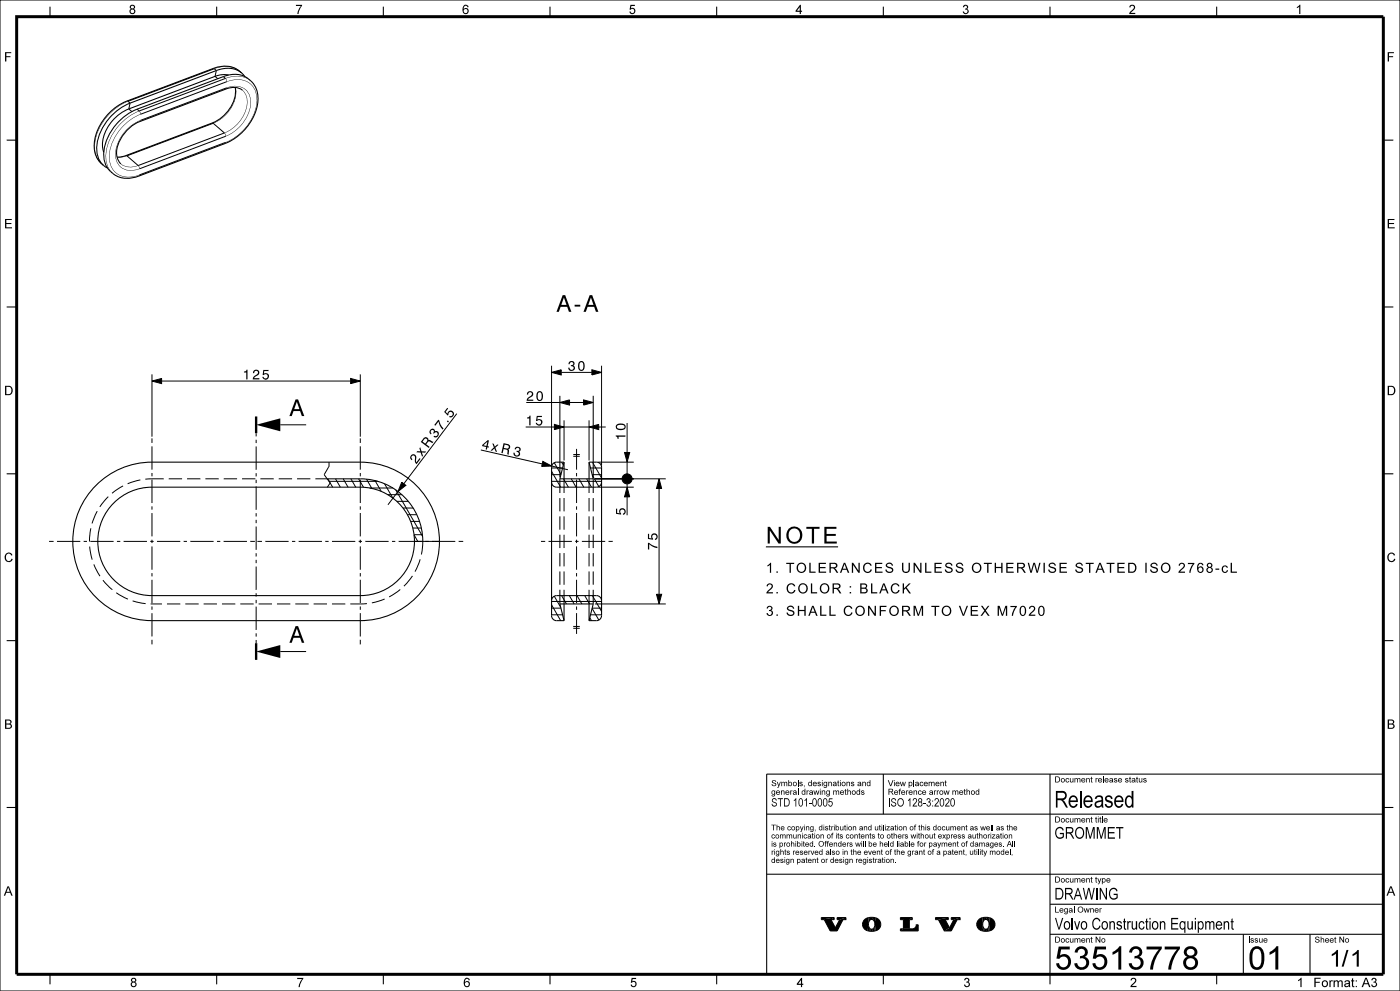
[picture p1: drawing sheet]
<svg xmlns="http://www.w3.org/2000/svg" width="420mm" height="297mm" viewBox="0 0 420 297" stroke-linecap="round" stroke-linejoin="round" font-family="sans-serif">
<g fill="#000">
<path d="M45.6 114.2l2.9-.8v1.6zM105.2 113.4l2.9 .8-2.9 .8zM165.5 111.6l2.9-.8v1.6zM168 120.6l2.9-.8v1.6zM177.6 110.8l2.9 .8-2.9 .8zM76.8 127.3l7.3-1.9v3.9zM162.8 138.3l2.7 1.4-3 .1zM166.3 127.2l2.9 .8-2.9 .8zM175.1 119.8l2.9 .8-2.9 .8zM176.7 128l2.9-.8v1.6zM187.4 135.6h1.5l-.8 2.9zM120.5 144.5l1.3 1-2.4 1.8z"/>
<path d="M188.1 146l.8 2.9h-1.5zM197.7 143.5l.8 2.9h-1.6zM196.9 178.1h1.6l-.8 2.9zM76.8 195.3l7.3-2v3.9zM249.3 275.6l1-.6v.6zM246.4 275h3.9l-3.9 .6zM260.5 275l.1 1.8zM270.1 278.4h.9l-.9 .6zM272.8 275.6l.9-.6v.6zM274.9 277.2h.6zM294.8 275v1.8z"/>
<path d="M246.4 275.6l3.9-.6-1 .6 1.3 2.5 1.3-2.5 1.9-.6v.6h-.9l-1.8 3.4h-2l-1.8-3.4z" fill-rule="evenodd"/>
<path d="M251.1 275h2.7l-1.9 .6h-.8z" fill-rule="evenodd"/>
<path d="M259.4 275.6l1.1-.6 .1 2.1-.3 1.9a1.98 1.98 0 0 1-.9-3.4z" fill-rule="evenodd"/>
<path d="M260.6 277.1l.2 2-.5-.1z" fill-rule="evenodd"/>
<path d="M260.7 277.9l.6 1.2h-.5z" fill-rule="evenodd"/>
<path d="M260.5 275l.4-.1 .1 .8-.4 .8z" fill-rule="evenodd"/>
<path d="M260.9 274.9h.9l-.3 .7-.5 .1z" fill-rule="evenodd"/>
<path d="M261.8 274.9l.4 .1-.1 .8-.6-.2z" fill-rule="evenodd"/>
<path d="M261 278.3l.9 .1-.1 .7h-.5z" fill-rule="evenodd"/>
<path d="M262.2 275l.5 .1-.3 1.6-.3-.9z" fill-rule="evenodd"/>
<path d="M262.3 277.8v1.3h-.5l.1-.7z" fill-rule="evenodd"/>
<path d="M262.7 275.1a2 2 0 0 1 1.5 1.9 2 2 0 0 1-1.5 1.9l-.3-2.2z" fill-rule="evenodd"/>
<path d="M262.4 277l.3 1.9-.4 .2z" fill-rule="evenodd"/>
<path d="M270.1 275h3.6l-.9 .6v2.8h-1.8v-2.8h-.9z" fill-rule="evenodd"/>
<path d="M270.1 279l.9-.6h2.7a1.15 1.15 0 0 0 1.2-1.2h.6v1.8z" fill-rule="evenodd"/>
<path d="M280.6 275h3.9l-3 .6h-.9z" fill-rule="evenodd"/>
<path d="M281.5 275.6l3-.6v.6h-.9l1.3 2.5-1.6 .9z" fill-rule="evenodd"/>
<path d="M285.4 275h2.6l-1.9 .6h-.7z" fill-rule="evenodd"/>
<path d="M286.1 275.6l1.9-.6v.6h-.8l-1.8 3.4h-2.1l1.6-.9z" fill-rule="evenodd"/>
<path d="M293.7 275.6l1.1-.6v2.1l-.3 1.9a1.98 1.98 0 0 1-.8-3.4z" fill-rule="evenodd"/>
<path d="M294.8 277.1l.2 2-.5-.1z" fill-rule="evenodd"/>
<path d="M295 277.9l.5 1.2h-.5z" fill-rule="evenodd"/>
<path d="M294.8 275l.4-.1 .1 .8-.5 .8z" fill-rule="evenodd"/>
<path d="M295.2 274.9h.9l-.3 .7-.5 .1z" fill-rule="evenodd"/>
<path d="M296.1 274.9l.4 .1-.2 .8-.5-.2z" fill-rule="evenodd"/>
<path d="M295.3 278.3l.8 .1-.1 .7h-.5z" fill-rule="evenodd"/>
<path d="M296.5 275l.4 .1-.2 1.6-.4-.9z" fill-rule="evenodd"/>
<path d="M296.6 277.8l-.1 1.3h-.5l.1-.7z" fill-rule="evenodd"/>
<path d="M296.9 275.1a2 2 0 0 1 1.6 1.9 2 2 0 0 1-1.5 1.9l-.3-2.2z" fill-rule="evenodd"/>
<path d="M296.7 277l.3 1.9-.5 .2z" fill-rule="evenodd"/>
<circle cx="188.1" cy="143.5" r="1.5"/>
</g>
<g fill="none" stroke="#000" stroke-width=".3">
<path d="M0 0h420v297h-420zM65.3 23.6l-.8-.7 .4-1.8-.6-.5-25.9 9.8 .6 .5-.4 1.7 1 .8M67 23l.6 .5-25.8 9.8-.7-.6M68 26.3l-25.9 9.8M68 24.5l-25.8 9.7M38.1 46.7l25.9-9.8 3.3 2.9-25.9 9.8zM67.7 42.7l-25.9 9.7M67.7 40.8l-25.8 9.8M45.6 114.2l2.9-.8v1.6zM45.6 112.2v18.7M48.5 114.2h56.7M105.2 113.4l2.9 .8-2.9 .8z"/>
<path d="M108.1 112.2v18.7M165.5 111.6l2.9-.8v1.6zM165.5 109.6v29.9M168 118.6v24.4M168.4 111.6h9.2M175.1 119.8l2.9 .8-2.9 .8zM177.6 110.8l2.9 .8-2.9 .8zM178 118.6v24.4M180.5 109.6v29.9M45.6 131.4v1.4M45.6 133.8v7M76.8 129.8v1"/>
<path d="M76.8 131.8v1M76.8 133.8v7M84.1 127.3h7.7M98.7 138.5v1.3l-1.4 2.5 1.7 2.5-.8 1.2M108.1 131.4v1.4M108.1 133.8v7M137 124l-15.9 21M144.2 134.9l18.5 4.1M157.7 128h8.6M157.9 120.6h10.1M162.8 138.3l2.7 1.4-3 .1zM165.5 139.7l4.9 1.1"/>
<path d="M166.3 138.7l2 3.5M166.3 127.2l2.9 .8-2.9 .8zM168 120.6l2.9-.8v1.6zM168.5 138.5l.5 .9M169.2 128h7.5M169.2 126v12M170.9 120.6h4.2M172 136.2h1.9M172 136.8h1.9M173 134.5v6.3M176.7 128l2.9-.8v1.6zM176.7 126v12"/>
<path d="M177.7 138.5l2.8 4.7M179.5 138.5h10.6M179.6 128h2.1M187.4 135.6h1.5l-.8 2.9zM188.1 126.8v8.8M188.1 138.5v5M27.3 158.3l-.5 4M29.2 153.2l-1.6 3.7M32.5 148.8l-2.6 3.1M36.9 145.6l-3.3 2.2M42.1 143.8l-3.8 1.2M45.6 141.8v1"/>
<path d="M45.6 143.8v7M45.6 151.8v1M45.6 153.8v7M49.1 143.5l-5.5 .1M50.6 143.5h4M56.1 143.5h4M61.6 143.5h4M67.1 143.5h4M72.6 143.5h4M76.8 141.8v1M76.8 143.8v1M76.8 145.8v7"/>
<path d="M76.8 153.8v1M76.8 155.8v1M76.8 157.8v7M78.1 143.5h4M83.6 143.5h4M89.1 143.5h4M94.6 143.5h3.5M98.3 143.5l1.5 2.5M98.7 144.3h14.6M100.7 143.5l1.4 2.5M103 143.5l1.4 2.5M105.3 143.5l1.4 2.5"/>
<path d="M107.6 143.5l1.4 2.5M108.1 141.8v1M108.1 143.8v7M108.1 151.8v1M108.1 153.8v7M109.9 143.6l1.7 2.8M110.9 146.3h7M112.5 144l1.9 3.3M115.4 145l2.4 4.2M116.3 148.3h4.3M118.7 146.8l8.1 14M119 150.3h3.5"/>
<path d="M119.4 147.3l-3 4M120.5 144.5l1.3 1-2.4 1.8zM120.9 152.3h3M122.2 154.3h2.8M123.2 156.3h2.6M123.8 158.3h2.6M165.5 144.3h15M165.5 142.3h2.8M165.5 140.3h3.3M165.5 141.3l2.7 4.7M168 143.5v4.3M168 149.3v4"/>
<path d="M168 154.8v4M169.1 143.5l1.4 2.5M169.2 143.5v4.3M169.2 149.3v4M169.2 154.8v4M171.4 143.5l1.4 2.5M173 141.8v1M173 143.8v7M173 151.8v1M173 153.8v7M173.7 143.5l1.4 2.5M176 143.5l1.4 2.5"/>
<path d="M176.7 143.5v4.3M176.7 149.3v4M176.7 154.8v4M177.2 140.3h3.3M177.7 142.3h2.8M177.7 142.5l2 3.3M178 143.5v4.3M178 149.3v4M178 154.8v4M179.5 146h10.6M188.1 145v1M188.1 148.9v5.5"/>
<path d="M188.1 146l.8 2.9h-1.5zM197.7 146.4v31.7M197.7 143.5l.8 2.9h-1.6zM199.7 143.5h-21.2M14.7 162.3h1.4M17.1 162.3h7M25.1 162.3h1M26.9 163.8l.8 3.9M27.1 162.3h7M28.1 169.1l1.9 3.6M30.9 173.9l2.8 2.8M34.9 177.6l3.5 2"/>
<path d="M35.1 162.3h1M37.1 162.3h7M45.1 162.3h1M45.6 161.8v1M45.6 163.8v7M45.6 171.8v1M45.6 173.8v7M47.1 162.3h7M55.1 162.3h1M57.1 162.3h7M65.1 162.3h1M67.1 162.3h7"/>
<path d="M75.1 162.3h1.4M76.8 165.8v1M76.8 167.8v1M76.8 169.8v7M76.8 177.8v1M76.8 179.8v1M77.2 162.3h1.4M79.6 162.3h7M87.6 162.3h1M89.6 162.3h7M97.6 162.3h1M99.6 162.3h7"/>
<path d="M107.6 162.3h1M108.1 161.8v1M108.1 163.8v7M108.1 171.8v1M108.1 173.8v7M109.6 162.3h7M115.4 179.5l-3.8 1.2M117.6 162.3h1M119.6 162.3h17M120.1 176.7l-3.4 2.2M123.7 172.6l-2.5 3.1M124.2 160.3h2.5"/>
<path d="M124.2 160.3l1.1 2M126.1 167.6l-1.6 3.7M126.8 162.3l-.4 3.9M137.6 162.3h1.4M162.3 162.3h1.3M164.6 162.3h7M166.3 178.7l1.9 3.3M168 160.3v4M168 165.8v4M168 171.3v4M168 176.8v4.2M168.5 178.5l1.4 2.5"/>
<path d="M169.2 160.3v4M169.2 165.8v4M169.2 171.3v4M169.2 176.8v4.2M170.8 178.5l1.4 2.5M172.6 162.3h1M173 161.8v1M173 163.8v7M173 171.8v1M173 173.8v7M173.1 178.5l1.5 2.5M174.6 162.3h7"/>
<path d="M175.4 178.5l1.5 2.5M176.7 160.3v4M176.7 165.8v4M176.7 171.3v4M176.7 176.8v4.2M177.7 178.5l2.8 4.7M178 160.3v4M178 165.8v4M178 171.3v4M178 176.8v4.2M182.6 162.3h1.2M196.9 178.1h1.6l-.8 2.9z"/>
<path d="M39.8 180.1l3.9 .8M45.2 181h3.4M45.6 181.8v1M45.6 183.8v7M45.6 191.8v1.3M50.1 181h4M55.6 181h4M61.1 181h4M66.6 181h4M72.1 181h4M76.8 181.8v7M76.8 189.8v1"/>
<path d="M76.8 191.8v1M77.6 181h4M83.1 181h4M84.1 195.3h7.7M88.6 181h4M94.1 181h4M99.6 181h4M108.1 181.8v1M108.1 183.8v7M108.1 191.8v1.3M110.1 180.9l-5 .1M165.5 184.3h3.3"/>
<path d="M165.5 182.3h2.8M165.5 180.3h15M165.5 181.3l2.7 4.7M172 187.7h1.9M172 188.3h1.9M173 181.8v1M173 183.8v6.2M176.9 185.1l.5 .9M177.2 184.3h3.3M177.6 182.3l2.1 3.5M177.7 182.3h2.8M178.5 181h21.2"/>
<path d="M266.7 239.2v2.5M246.4 275h3.9v.6h-1l1.3 2.5 1.3-2.5h-.8v-.6h2.7v.6h-.9l-1.8 3.4h-2l-1.8-3.4h-.9zM261 275.7a1.13 1.13 0 0 1 1.3 .3 1.13 1.13 0 0 1 .1 1.3 1 1 0 0 1-1.1 1.1 1 1 0 0 1-.7-1.4zM262.7 275.1a2.07 2.07 0 0 1 1.5 2.4 2.07 2.07 0 0 1-2.4 1.6 2.19 2.19 0 0 1-2.6-.9 2.19 2.19 0 0 1 .4-2.8l1.4-.5 1.7 .2M270.1 275h3.6v.6h-.9v2.8a1.59 1.59 0 0 0 2-.8l.1-.4h.6v1.8h-5.4v-.6h.9v-2.8h-.9zM280.6 275h3.9v.6h-.9l1.3 2.5 1.2-2.5h-.7v-.6h2.6v.6h-.8l-1.8 3.4h-2.1l-1.8-3.4h-.9zM295.3 275.7a1.13 1.13 0 0 1 1.3 .3 1.13 1.13 0 0 1 .1 1.3 1 1 0 0 1-1.2 1.2 1 1 0 0 1-.7-1.5zM296.9 275.1a2.07 2.07 0 0 1 1.6 2.4 2.07 2.07 0 0 1-2.4 1.6 2.19 2.19 0 0 1-2.7-.9 2.19 2.19 0 0 1 .5-2.8l1.4-.5 1.6 .2M390 292.6h.1M390 292h.1"/>
<circle cx="188.1" cy="143.5" r="1.5"/>
</g>
<g fill="none" stroke="#000" stroke-width=".32">
<path d="M15 2v3M65 2v3M115 2v3M165 2v3M215 2v3M265 2v3M315 2v3M365 2v3M64.5 22.9l-25.9 9.7M64.9 21.1l-25.9 9.8M67 23l-25.9 9.7M70.6 26.2a10.8 10.8 0 0 1-6.9 10.7l-25.9 9.7-2.7 .5"/>
<path d="M72.5 21.9a7.6 7.6 0 0 0-8.5-1.4l-25.9 9.8a15.6 15.6 0 0 0-9.8 14 6.8 6.8 0 0 0 2.8 5.3M72.8 27.1a4.7 4.7 0 0 0-5-.4l-25.8 9.7a11.5 11.5 0 0 0-7 9.4 4.5 4.5 0 0 0 1.3 3.3M74.6 23.7a7.8 7.8 0 0 1 2.3 9.1 16.4 16.4 0 0 1-9.4 10.2l-25.8 9.8a7.6 7.6 0 0 1-8.5-1.4M2 42h3M415 42h3M2 92h3M415 92h3M169.2 138.5h-2.2a1.5 1.5 0 0 0-1.5 1.5v44.5a1.5 1.5 0 0 0 1.5 1.5h2.2M169.2 138.5v5M176.7 138.5h2.3a1.5 1.5 0 0 1 1.5 1.5v44.5a1.51 1.51 0 0 1-1.5 1.5h-2.3M176.7 138.5l1.3 5h-10l1.2-5M176.7 138.5v5"/>
<path d="M2 142h3M28.8 145.5a23.7 23.7 0 0 1 16.8-7h62.5a23.8 23.8 0 0 1 23.7 23.8 23.8 23.8 0 0 1-23.7 23.7h-62.5a23.7 23.7 0 0 1-22-14.7 23.7 23.7 0 0 1 5.2-25.8zM34.1 150.8a16.2 16.2 0 0 1 11.5-4.8h62.5a16.3 16.3 0 0 1 16.2 16.3 16.3 16.3 0 0 1-16.2 16.2h-62.5a16.2 16.2 0 0 1-15-10 16.2 16.2 0 0 1 3.5-17.7zM98.1 143.5h10a18.8 18.8 0 0 1 18.7 18.8M165.5 144.5a1.5 1.5 0 0 0 1.5 1.5h12a1.5 1.5 0 0 0 1.5-1.5M415 142h3M229.8 163.9h21.6M2 192h3M165.5 180a1.5 1.5 0 0 1 1.5-1.5h12a1.5 1.5 0 0 1 1.5 1.5M169.2 181v5M176.7 181v5M176.7 186l1.3-5h-10l1.2 5"/>
<path d="M415 192h3M265 232v12M315 232v63M415 232h-185v60M2 242h3M230 244h185M415 242h3M230 262h185M315 271h100M315 280h100M373 280v12M393 280v12"/>
<path d="M15 292v3M65 292v3M115 292v3M165 292v3M215 292v3M265 292v3M365 292v3"/>
</g>
<g fill="#000">
<path d="M1.5 15.6h1.9v.3h-1.5v.9h1.2v.3h-1.2v1.3h-.4zM88.8 1.4h1.8l-.8 1.6-.2 1.2h-.4l.1-.6 1-1.8h-1.5zM189.1 1.4h1.4v.4h-1.1l-.1 .7a.9 .9 0 0 1 1.2 .5 .9 .9 0 0 1-.5 1.2 .9 .9 0 0 1-1.2-.7l.4-.1a.58 .58 0 0 0 .8 .3 .58 .58 0 0 0 .1-.9 .58 .58 0 0 0-.9 .1h-.3zM289.2 1.6a.72 .72 0 0 1 1 0 .72 .72 0 0 1-.1 1.1l.2 .1a.86 .86 0 0 1-.2 1.4 .86 .86 0 0 1-1.3-.7l.4-.1 .3 .5a.56 .56 0 0 0 .7-.2 .56 .56 0 0 0-.1-.7l-.6-.1v-.3l.6-.4-.2-.5h-.3l-.4 .5-.3-.1zM339.1 1.6a.91 .91 0 0 1 1.3 .2 .91 .91 0 0 1-.4 1.3l-.8 .8h1.4v.3h-1.9l.4-.7 .8-.8a.54 .54 0 0 0 0-.9 .54 .54 0 0 0-.8 .4h-.3zM389.1 2.1l1-.7v2.8h-.3v-2.2l-.7 .4zM416.3 15.6h1.9v.3h-1.5v.9h1.2v.3h-1.2v1.3h-.4zM32.7 34.1a15.6 15.6 0 0 1 5.7-3.8 16.9 16.9 0 0 0-9.9 13 7.4 7.4 0 0 0 1.9 5.8 7.8 7.8 0 0 1-1.6-8.2 16.5 16.5 0 0 1 3.9-6.8zM38.1 30.2l.3 .2zM34.2 35.5l2.4-2 2-1 .1 .3a12.5 12.5 0 0 0-7.8 11.1l.4 1.7-.3 .1a10.2 10.2 0 0 1 3.2-10.2zM33.3 34.6a15.7 15.7 0 0 1 5.7-3.9l.1 .4a15.9 15.9 0 0 0-9.9 13.9 6.3 6.3 0 0 0 2 4.5l-.2 .2a7.9 7.9 0 0 1-1.7-8.3 16.5 16.5 0 0 1 4-6.8zM35.4 36.4a15.7 15.7 0 0 1 5.7-3.8l.1 .3a15.9 15.9 0 0 0-9.9 13.9 6.3 6.3 0 0 0 2 4.5l-.2 .2a7.9 7.9 0 0 1-1.7-8.2 16.5 16.5 0 0 1 4-6.9z"/>
<path d="M36.1 37a15.6 15.6 0 0 1 5.7-3.8 16.9 16.9 0 0 0-10 13 7.4 7.4 0 0 0 2 5.8 7.8 7.8 0 0 1-1.7-8.2 16.5 16.5 0 0 1 4-6.8zM42.1 36.1l-.1 .4zM38 38.8l2.2-1.8 1.9-1a12.4 12.4 0 0 0-7.4 10.8 4.7 4.7 0 0 0 7.1 3.7 4.9 4.9 0 0 1-5.5-.3 4.9 4.9 0 0 1-1.6-5.4 12 12 0 0 1 3.3-6zM36.9 37.8a14.6 14.6 0 0 1 5.3-3.6 15.9 15.9 0 0 0-9.3 12.2 5.8 5.8 0 0 0 8 6.3l.9-.3a6 6 0 0 1-6.4-.1 6 6 0 0 1-2.7-5.9 14.4 14.4 0 0 1 4.2-8.6zM41.8 33.2l.4 1.1zM70.6 26.2a4 4 0 0 1 0 3.4 11.4 11.4 0 0 1-6.6 7.4 11.3 11.3 0 0 0 6.7-10zM63.7 36.8l.2 .2zM64 20.4l.2 .3zM72.8 27a5.9 5.9 0 0 1 .7 6.9 11.4 11.4 0 0 1-6.2 6 11.4 11.4 0 0 0 6.8-9.9 5.3 5.3 0 0 0-1.3-3zM67.9 26.3v.4zM67.7 23.4l.4 1.1zM64.5 22.7l2.4-.5 1.7 .1-.1 .3-1.6-.1-2.4 .5z"/>
<path d="M64.3 20.5a7.6 7.6 0 0 1 7.6 .8 7.8 7.8 0 0 0-7.6-.6zM64.9 21a7.7 7.7 0 0 1 7.7 .7l-.2 .3a7.1 7.1 0 0 0-7.5-.7zM72.6 21.7l.9 1.1-.2 .2-.9-1zM67 22.8a7.7 7.7 0 0 1 7.7 .8l-.2 .2a7.1 7.1 0 0 0-7.5-.7zM67.6 23.4a7.6 7.6 0 0 1 7.7 .8 7.8 7.8 0 0 0-7.7-.6zM31.2 49.5l1.1 .7-.1 .3-1.2-.8zM35.1 47.1l3-.3-2 .4zM36.3 49.1a5 5 0 0 0 5.1 .4 4.3 4.3 0 0 1-5.1-.4zM37.8 46.6l.3 .2zM41.8 52.4l-.1 .4zM41.5 49.5l.4 1.1zM67.6 42.6v.5z"/>
<path d="M68 24.4a6.5 6.5 0 0 1 8.4 2.2 10.7 10.7 0 0 1-2 10.8 15.2 15.2 0 0 1-6.7 5.3 15.9 15.9 0 0 0 9.3-12.2 5.8 5.8 0 0 0-8-6.3zM68 26.3a4.9 4.9 0 0 1 5.1 .1 4.9 4.9 0 0 1 2.2 4.7 12.2 12.2 0 0 1-7.6 9.8 12.4 12.4 0 0 0 7.4-10.8 4.7 4.7 0 0 0-7.1-3.7zM67.3 39.8l.5 1zM1.5 65.6h2v.3h-1.6v.9h1.5v.3h-1.5v1h1.7v.3h-2.1zM416.3 65.6h2v.3h-1.6v.9h1.5v.3h-1.5v1h1.7v.3h-2.1zM154.8 134a.84 .84 0 0 1 1.2 .1 .84 .84 0 0 1-.3 1.3 .97 .97 0 0 1-.5 1.5 .97 .97 0 0 1-1.1-1.2h.3l.3 .7a.58 .58 0 0 0 .7 0 .58 .58 0 0 0 .1-.7l-.6-.3 .1-.3 .8-.2a.53 .53 0 0 0-.6-.7l-.5 .5-.3-.1zM184.8 152.4h.3v1.3l.8 .1a1 1 0 0 1 .5-1.4 1 1 0 0 1 1.3 .7 1 1 0 0 1-.8 1.2v-.4a.66 .66 0 0 0 .3-1 .66 .66 0 0 0-1 0 .66 .66 0 0 0 .1 1v.3l-1.5-.2zM1.7 166a1.15 1.15 0 0 1 2 .4l-.4 .1a.86 .86 0 0 0-1.2-.5 .86 .86 0 0 0-.3 1.2 .82 .82 0 0 0 .7 1 .82 .82 0 0 0 .9-.8l.4 .1a1.3 1.3 0 0 1-1.8 .8 1.3 1.3 0 0 1-.5-1.8zM416.5 166a1.15 1.15 0 0 1 2 .4l-.4 .1a.86 .86 0 0 0-1.1-.5 .86 .86 0 0 0-.4 1.2 .83 .83 0 0 0 .5 .9 .83 .83 0 0 0 1-.3l.1-.4 .4 .1a1.3 1.3 0 0 1-1.8 .8 1.3 1.3 0 0 1-.5-1.8zM231.6 234a.69 .69 0 0 1 .7-.2 .69 .69 0 0 1 .6 .5h-.3a.33 .33 0 0 0-.4-.3 .33 .33 0 0 0-.2 .5 .63 .63 0 0 1 .7 .3 .63 .63 0 0 1-.1 .8 .74 .74 0 0 1-1.1-.6h.2a.44 .44 0 0 0 .5 .4 .44 .44 0 0 0 .4-.4 .96 .96 0 0 1-1-1zM233 234.3h.3l.3 1 .4-1h.2l-.6 1.6-.3 .2-.1-.2 .3-.3zM234.3 236.9l.2 .2 .7-.2 .1 1.3h-.2v-1l-.2-.1-.3 .2-.1 .9h-.2z"/>
<path d="M234.4 234.3l.2 .2a.41 .41 0 0 1 .4-.2 .41 .41 0 0 1 .4 .2l.4-.2 .3 .1 .1 1.2h-.3v-1l-.2-.1-.3 .2v.9h-.2v-.8l-.3-.3-.2 .2-.1 .9h-.2zM237.1 236.9l.2 .2 .5-.2-.4 .3-.1 1h-.2zM239.3 233.8h.3v1.8h-.3zM239.3 236.4h.3v1.8h-.3zM239.8 234.5l.6-.2 .4 .4-.5-.2-.2 .2a.51 .51 0 0 1 .6 .3 .51 .51 0 0 1-.2 .6l-.7-.2v-.2l.5 .2 .3-.2-.6-.2zM241.2 235.4h.2l-.2 .6zM242 236.9l.2 .2 .5-.2-.5 .3v1h-.2zM244 236.9h.2l.3 1 .3-1h.2l.3 1 .3-1h.2l-.4 1.3h-.2l-.3-1-.2 1h-.3zM245.3 234.5l.5-.2 .4 .4-.5-.2-.2 .2a.51 .51 0 0 1 .6 .3 .51 .51 0 0 1-.2 .6l-.6-.2-.1-.2 .6 .2 .3-.2-.6-.2zM246.5 236.9l.3 .2 .6-.2 .2 1.3h-.2l-.1-1-.2-.1-.3 .2v.9h-.3zM248.5 234.3l.2 .2 .7-.1 .2 1.2h-.3v-1l-.2-.1-.3 .2-.1 .9h-.2zM250 236.9l.2 .2a.42 .42 0 0 1 .4-.2 .42 .42 0 0 1 .3 .2l.4-.2 .3 .1 .1 1.2h-.2v-1l-.2-.1-.3 .2v.9h-.2v-.8l-.3-.3-.3 .2v.9h-.2z"/>
<path d="M251.3 234l.3-.1v.4h.2l-.2 .2v.8l.2 .3-.4-.1-.1-1h-.2zM254 234.3l.2 .2 .6-.1 .2 1.2h-.2v-1l-.3-.1-.3 .2v.9h-.2zM253.5 236.6l.2-.2v.5h.3v.2h-.3v.7l.3 .4-.4-.1-.1-1h-.1zM254.2 236.4h.2v.7l.5-.2 .3 .2v1.1h-.2v-.8l-.2-.3-.3 .2-.1 .9h-.2zM255.3 234.5l.6-.2 .4 .4-.5-.2-.3 .2a.51 .51 0 0 1 .6 .3 .51 .51 0 0 1-.2 .6l-.6-.2-.1-.2 .6 .2 .3-.2-.6-.2zM258.4 237.1l.5-.2 .4 .3-.5-.1-.2 .2a.51 .51 0 0 1 .6 .3 .51 .51 0 0 1-.2 .6l-.6-.2-.1-.2 .6 .2 .3-.2-.7-.3zM258.7 234.3l.2 .2 .7-.1 .2 1.2h-.3v-1l-.2-.1-.4 .2v.9h-.2zM266.3 233.8h.3l.6 1.6 .6-1.6h.2l-.7 1.8h-.2zM269.9 236.4h.4l-.3 .2v.3h.2v.2h-.2v1.1h-.2v-1.1l-.2-.2h.2zM270 234.3h.2l.3 1 .3-1h.2l.2 1 .3-1h.3l-.4 1.3h-.3l-.2-1-.3 1h-.2zM271.9 236.9l.2 .2 .4-.2-.4 .3v1h-.2zM274 233.8h.2v1.8h-.2z"/>
<path d="M274.1 236.9l.2 .2 .7-.2 .1 1.3h-.2v-1l-.3-.1-.3 .2v.9h-.2zM275.5 237.1l.6-.2 .4 .4-.7-.2a.55 .55 0 0 0 .1 .9l.6-.3a.63 .63 0 0 1-.9 .4 .63 .63 0 0 1-.1-1zM276.1 234.5l.6-.2 .3 .4-.7-.2a.55 .55 0 0 0 .1 .9l.6-.2a.62 .62 0 0 1-.9 .3 .62 .62 0 0 1 0-1zM278.6 234.3l.2 .2a.41 .41 0 0 1 .4-.2 .41 .41 0 0 1 .4 .2l.4-.2 .3 .1 .1 1.2h-.2l-.1-1-.2-.1-.3 .2v.9h-.2v-.8l-.3-.3-.2 .2-.1 .9h-.2zM280.2 236.9l.2 .2 .5-.2-.4 .3v1h-.3zM281.1 236.9l.1 .2 .5-.2-.4 .3v1h-.2zM282.1 234.3l.2 .2 .7-.1 .2 1.2h-.3v-1l-.2-.1-.3 .2-.1 .9h-.2zM283.1 236.9h.2l.3 1 .3-1h.2l.3 1 .3-1h.2l-.4 1.3h-.3l-.2-1-.3 1h-.2zM283.5 234l.3-.1v.4h.2v.2h-.2v.8l.2 .3-.4-.1-.1-1h-.1zM285.7 236.9l.3 .2a.41 .41 0 0 1 .3-.2 .41 .41 0 0 1 .4 .2l.4-.2 .3 .1 .1 1.2h-.2v-1l-.3-.1-.3 .2v.9h-.2v-.8l-.2-.3-.3 .2v.9h-.3zM289.3 236.6l.2-.2v.5h.2v.2h-.2v.7l.3 .4-.5-.1v-1h-.2zM290 236.4h.2v.7l.4-.2 .4 .2v1.1h-.2v-.8l-.3-.3-.3 .2v.9h-.2z"/>
<path d="M319.8 233.4a.55 .55 0 0 1 .5-.2 .55 .55 0 0 1 .4 .4l-.6-.2a.55 .55 0 0 0 .1 .9l.6-.2a.63 .63 0 0 1-1 .3 .63 .63 0 0 1 0-1zM321 233.2h.2v.9l.3 .2 .3-.2v-.9h.2v1.3h-.2v-.2l-.7 .2zM322.4 233.2l.2 .2a.41 .41 0 0 1 .3-.2 .41 .41 0 0 1 .4 .2l.4-.2 .3 .1 .1 1.2h-.2v-1l-.2-.1-.3 .2-.1 .9h-.2v-.8l-.2-.3-.3 .2v.9h-.2zM325.9 233.2l.2 .2 .7-.2 .1 1.3h-.2v-1l-.3-.1-.3 .2v.9h-.2zM327.3 232.9l.2-.2v.5h.3v.2h-.3v.7l.3 .4-.5-.1v-1h-.2zM328.7 233.2l.2 .2 .4-.2-.4 .3v1h-.2zM330.9 232.7h.2v1.8h-.2zM334.2 233.4l.6-.2 .3 .3-.4-.1-.3 .2a.51 .51 0 0 1 .6 .3 .51 .51 0 0 1-.2 .6l-.6-.2v-.2l.5 .2 .3-.2-.6-.3zM337.6 233.4l.5-.2 .4 .3-.5-.1-.2 .2a.51 .51 0 0 1 .6 .3 .51 .51 0 0 1-.2 .6l-.6-.2-.1-.2 .6 .2 .2-.2-.6-.3zM338.9 232.9l.2-.2v.5h.2v.2h-.2v.7l.3 .4-.5-.1v-1h-.2zM341 232.9l.2-.2v.5h.2v.2h-.2v.7l.3 .4-.5-.1v-1h-.2zM341.7 233.2h.2v.9l.2 .2 .3-.2 .1-.9h.2v1.3h-.2v-.2l-.7 .2z"/>
<path d="M343 233.4l.6-.2 .4 .3-.5-.1-.3 .2a.51 .51 0 0 1 .6 .3 .51 .51 0 0 1-.2 .6l-.6-.2-.1-.2 .6 .2 .3-.2-.6-.3zM231.6 239.5a.74 .74 0 0 1 .9-.3 .74 .74 0 0 1 .5 .7h-.2a.47 .47 0 0 0-.4-.5 .47 .47 0 0 0-.6 .4 .47 .47 0 0 0 .5 .5l.4 .2a.75 .75 0 0 1 .1 1.2 .75 .75 0 0 1-1.2-.3l-.1-.5 .3 .2a.6 .6 0 0 0 .9 .3l.1-.5-1.1-.6zM231.5 255l.2 .1 .5-.1-.4 .3-.1 .9h-.2zM232 252.7l.5-.2 .4 .3-.5-.1-.2 .2a.48 .48 0 0 1 .6 .2 .48 .48 0 0 1-.2 .7l-.6-.3-.1-.1 .6 .2 .2-.2-.5-.3zM231.4 247.2h1.4v.1h-.6v1.6h-.2v-1.6h-.6zM231.6 250.2l.6-.1 .3 .4-.3-.2a.4 .4 0 0 0-.5 .4 .4 .4 0 0 0 .5 .4l.3-.2a.6 .6 0 0 1-.9 .3 .6 .6 0 0 1 0-1zM233 247.2h.2v.6l.4-.2 .3 .2 .1 1.1h-.2v-.8l-.3-.3-.3 .2v.9h-.2zM233.3 239.2h1.6v.3h-.7v2.2h-.2v-2.2h-.7zM234 250.1l.2 .2 .4-.3 .3 .3 .4-.3 .3 .2 .1 1.1h-.2l-.1-.9-.2-.2-.2 .2-.1 .9h-.2v-.8l-.2-.3-.3 .2v.9h-.2zM234.1 257.6l.5-.2 .4 .3-.5-.1-.2 .2a.48 .48 0 0 1 .6 .2 .48 .48 0 0 1-.2 .6l-.6-.2v-.2l.5 .3 .3-.2-.6-.3zM234.1 254.5h.2v.6l.4-.2 .4 .3v1h-.2v-.8l-.3-.3-.2 .2-.1 .9h-.2zM235.2 252.5l.2 .2 .4-.2-.4 .3v.9h-.2z"/>
<path d="M235.5 254.7l.2-.2v.5h.2l-.2 .1v.7l.2 .4-.4-.1v-1h-.2zM236 250.1l.2 .2 .4-.3 .3 .3 .4-.3 .3 .2 .1 1.1h-.3v-.9l-.2-.2-.3 .2v.9h-.2v-.8l-.2-.3-.3 .2v.9h-.2zM236.1 255.1l.5-.2 .3 .4-.4-.2-.2 .2a.48 .48 0 0 1 .5 .3 .48 .48 0 0 1-.1 .6l-.6-.2-.1-.2 .5 .2 .3-.2-.6-.2zM236.4 247.8l.5-.2 .4 .4-.4-.1a.4 .4 0 0 0-.5 .4 .4 .4 0 0 0 .6 .3l.3-.2a.6 .6 0 0 1-.9 .4 .6 .6 0 0 1 0-1zM237.2 257.4l.2 .2 .6-.2 .1 1.2h-.2v-.9l-.2-.1-.3 .2v.8h-.2zM237.3 252h.2v.7l.4-.2 .4 .2v1h-.2v-.7l-.3-.3-.3 .2v.8h-.2zM237.9 255l.2 .1 .5-.1-.4 .3-.1 .9h-.2zM238 250.1h.2v.9l.2 .1 .3-.1 .1-.9h.2v1.2l-.2-.2-.7 .2zM238.7 239.2h.2v2.5h-.3v-2l-.4 .4zM239.3 250.1l.2 .1 .6-.1 .2 1.2h-.2v-.9l-.3-.2-.3 .2v.9h-.2zM240 255.1l.5-.2 .4 .4-.5-.2-.2 .2a.48 .48 0 0 1 .6 .3 .48 .48 0 0 1-.2 .6l-.6-.2-.1-.2 .6 .2 .2-.2-.5-.2zM240 247.6h.2l.3 1 .4-1h.2l-.6 1.6-.3 .2-.1-.3 .3-.2z"/>
<path d="M241 252.2l.2-.1v.4h.2l-.2 .2v.7l.3 .3-.5-.1v-.9h-.2zM241.8 247.6l.2 .2 .6-.1 .2 1.2h-.2l-.1-1-.2-.1-.3 .2v.9h-.2zM241.2 250.2l.6-.1 .3 .4-.3-.2a.36 .36 0 0 0-.5 .1 .36 .36 0 0 0 .1 .5 .36 .36 0 0 0 .5 0h.2a.6 .6 0 0 1-.9 .3 .6 .6 0 0 1 0-1zM241.9 239.2h.2v2.5h-.3v-2l-.5 .4zM241.8 257.1l.2-.1v.4h.2l-.2 .2v.7l.3 .3-.5-.1v-.9h-.2zM242.5 255l.2 .1 .5-.1-.4 .3v.9h-.3zM242.7 240.7h.8v.3h-.8zM243.2 255h.2l.3 .9 .4-.9h.2l-.4 1.2h-.3zM243.8 257.4l.2 .2 .6-.2 .2 1.2h-.3v-.9l-.2-.1-.3 .2v.8h-.2zM243.7 249.8l.2-.2v.5h.2l-.2 .2v.7l.2 .3-.4-.1v-.9h-.2zM244.3 253.5h.2v.2h-.2zM244.5 248.6h.2l-.2 .6z"/>
<path d="M245.1 257.1l.2-.1v.4h.2l-.2 .2v.7l.3 .3-.5-.1v-.9h-.1zM246.2 250.1l.2 .1 .6-.1 .1 1.2h-.2v-.9l-.2-.2-.3 .2v.9h-.2zM247.5 247.8l.5-.2 .4 .4-.4-.2-.3 .2a.48 .48 0 0 1 .6 .3 .48 .48 0 0 1-.2 .6l-.6-.2v-.2l.5 .2 .3-.2-.6-.3zM247.6 252.1l.4-.1-.2 .2 .1 .5h-.2v1h-.2v-1l-.2-.2h.2zM247.7 257.4l.2 .2 .5-.2-.4 .3-.1 .9h-.2zM248.3 252.1l.4-.1-.3 .2 .2 .5h-.2v1h-.2v-1l-.2-.2h.2zM248.7 239.3h1.1v.2h-.9l-.1 .7a.79 .79 0 0 1 1 .7 .79 .79 0 0 1-.9 .8l-.4-.6 .2-.1 .2 .4a.5 .5 0 0 0 .7-.5 .5 .5 0 0 0-.9-.3l-.2-.1zM249.1 254.5h.2v1.7h-.2zM248.8 247.3l.2-.1v.4h.2l-.2 .2v.7l.2 .4-.4-.1v-1h-.2zM249.4 247.6l.2 .2 .4-.1-.3 .3-.1 .9h-.2zM249.6 249.6h.4l-.2 .2 .2 .5h-.3v1h-.2v-1l-.2-.2h.2zM249.6 255.1l.5-.2 .4 .4-.5-.2-.2 .2a.48 .48 0 0 1 .6 .3 .48 .48 0 0 1-.2 .6l-.6-.2-.1-.2 .6 .2 .2-.2-.6-.2z"/>
<path d="M250.1 252.5l.3 .2 .6-.1 .1 1.1h-.2v-.9l-.2-.1-.3 .2v.8h-.3zM251.8 257.6l.5-.2 .4 .3-.5-.1-.2 .2a.48 .48 0 0 1 .6 .2 .48 .48 0 0 1-.2 .6l-.6-.2-.1-.2 .6 .3 .2-.2-.6-.3zM251.3 249.8l.3-.2v.5h.2l-.2 .2v.7l.2 .3-.4-.1-.1-.9h-.1zM252 250.2l.5-.1 .3 .3-.4-.2-.2 .2a.48 .48 0 0 1 .5 .3 .48 .48 0 0 1-.1 .6l-.6-.2-.1-.2 .5 .2 .3-.1-.6-.3zM252 247.6h.2l.1 .9 .2 .2 .3-.2v-.9h.2v1.3l-.2-.2-.6 .1zM253.3 255l.2 .1 .6-.1 .2 1.2h-.2v-.9l-.3-.2-.3 .2v.9h-.2zM253.4 247.3l.2-.1v.4h.2l-.2 .2v.7l.2 .4-.4-.1v-1h-.2zM254.1 252.5l.2 .2 .4-.2-.3 .3-.1 .9h-.2zM253.9 250.2l.6-.1 .3 .4-.3-.2a.36 .36 0 0 0-.5 .1 .36 .36 0 0 0 .1 .5 .36 .36 0 0 0 .5 0h.2a.6 .6 0 0 1-.9 .3 .6 .6 0 0 1 0-1zM254.9 252.7l.5-.2 .3 .3-.4-.1-.2 .2a.48 .48 0 0 1 .5 .2 .48 .48 0 0 1-.1 .7l-.6-.3-.1-.1 .5 .2 .3-.2-.6-.3zM254.8 257.4l.2 .2 .7-.2 .1 1.2h-.2v-.9l-.2-.1-.3 .2-.1 .8h-.2zM255.3 254.7l.2-.2v.5h.2l-.2 .1v.7l.3 .4-.5-.1v-1h-.1z"/>
<path d="M255.9 247.6l.2 .2 .6-.1 .2 1.2h-.3v-1l-.2-.1-.3 .2v.9h-.2zM256 254.5h.2v.6l.4-.2 .3 .3v1h-.2v-.8l-.2-.3-.3 .2v.9h-.2zM256.3 250.1l.2 .1 .7-.1 .1 1.2h-.2v-.9l-.2-.2-.3 .2-.1 .9h-.2zM256.8 257.4l.2 .2 .4-.2-.4 .3v.9h-.2zM256.6 252.5h.2l.2 1 .3-1h.2l.3 1 .2-1h.3l-.4 1.2h-.3l-.2-.9-.2 .9h-.3zM257.7 249.8l.2-.2v.5h.2l-.2 .2v.7l.2 .3-.4-.1v-.9h-.2zM258.9 252h.2v1.7h-.2zM259.2 247.6l.2 .2 .6-.1 .2 1.2h-.3v-1l-.2-.1-.3 .2v.9h-.2zM259.4 252h.3v1.7h-.3zM259.6 250.1l.2 .1 .7-.1 .1 1.2h-.2v-.9l-.2-.2-.3 .2-.1 .9h-.2zM260.7 257.6l.5-.2 .4 .3-.5-.1-.2 .2a.48 .48 0 0 1 .6 .2 .48 .48 0 0 1-.2 .6l-.6-.2-.1-.2 .6 .3 .2-.2-.6-.3zM260.4 255h.3l.3 .9 .3-.9h.2l-.4 1.2h-.2z"/>
<path d="M261 249.8l.2-.2v.5h.2l-.2 .2v.7l.2 .3-.4-.1v-.9h-.2zM261.6 250.2l.5-.1 .4 .3-.5-.2-.2 .2a.48 .48 0 0 1 .6 .3 .48 .48 0 0 1-.2 .6l-.6-.2-.1-.2 .6 .2 .2-.1-.6-.3zM261.9 257.1l.2-.1v.4h.3l-.3 .2v.7l.3 .3-.4-.1-.1-.9h-.1zM262.6 257.4l.2 .2 .4-.2-.4 .3v.9h-.2zM263.1 255l.2 .1 .6-.1 .2 1.2h-.3v-.9l-.2-.2-.3 .2v.9h-.2zM262.5 247.6h.2v.9l.2 .2 .3-.2v-.9h.3v1.3l-.3-.2-.6 .1zM263.5 249.8l.2-.2v.5h.2l-.2 .2v.7l.2 .3-.4-.1v-.9h-.2zM263.9 252h.2v.7l.5-.2 .3 .2v1h-.2v-.7l-.2-.3-.3 .2-.1 .8h-.2zM263.8 247.3l.2-.1v.4h.2l-.2 .2v.7l.3 .4-.5-.1v-1h-.1zM264.4 254.7l.2-.2v.5h.2l-.2 .1v.7l.3 .4-.5-.1v-1h-.2zM265 247.2h.2v1.7h-.2zM264.7 257.1l.2-.1v.4h.2l-.2 .2v.7l.2 .3-.4-.1v-.9h-.2z"/>
<path d="M266 247.6h.9l-.7 1.1h.8v.2h-1.1l.7-1.1h-.6zM266.6 252h.2v1.7h-.2zM267.2 254.5h.4l-.3 .2 .2 .4h-.2v1.1h-.2v-1.1l-.2-.1h.2zM267.2 257.4l.2 .2 .6-.2 .2 1.2h-.3v-.9l-.2-.1-.3 .2v.8h-.2zM267.4 239.5a.75 .75 0 0 1 .9-.3 .75 .75 0 0 1 .5 .7h-.2a.47 .47 0 0 0-.4-.5 .47 .47 0 0 0-.6 .4 .47 .47 0 0 0 .5 .5l.4 .2a.75 .75 0 0 1 .1 1.2 .75 .75 0 0 1-1.2-.3l-.1-.5 .3 .2a.6 .6 0 0 0 .9 .3l.1-.5-1.1-.6zM267.5 249.8l.2-.2v.5h.2l-.2 .2v.7l.2 .3-.4-.1v-.9h-.2zM268.1 249.6h.2v.6l.4-.2 .3 .3 .1 1h-.2v-.8l-.3-.3-.3 .2v.9h-.2zM268.5 258.4l.2 .2zM268.4 254.7l.2-.2v.5h.2l-.2 .1v.7l.2 .4-.4-.1v-1h-.2zM268.5 247.3l.2-.1v.4h.2l-.2 .2v.7l.3 .4-.5-.1v-1h-.2zM269 254.5h.2v.6l.5-.2 .3 .3v1h-.2v-.8l-.2-.3-.3 .2-.1 .9h-.2zM269.1 252h.2v1.7h-.2z"/>
<path d="M270.7 250.1l.2 .1 .5-.1-.4 .3-.1 .9h-.2zM271 247.6l.2 .2 .6-.1 .2 1.2h-.2l-.1-1-.2-.1-.3 .2v.9h-.2zM271.5 250.2l.5-.1 .4 .3-.5-.2-.2 .2a.48 .48 0 0 1 .6 .3 .48 .48 0 0 1-.2 .6l-.6-.2-.1-.2 .5 .2 .3-.1-.6-.3zM272.8 252h.2v1.7h-.2zM273 239.2h.1v2.5h-.2v-2l-.5 .4zM273.2 250.1h.2l.3 .9 .2-.9h.2l.3 .9 .3-.9h.2l-.4 1.2h-.2l-.3-.9-.2 .9h-.3zM273.6 255l.2 .1 .5-.1-.4 .3v.9h-.3zM274.5 247.2h.4l-.3 .2 .2 .4h-.2v1.1h-.3v-1.1l-.1-.2h.1zM274 239.4a.75 .75 0 0 1 1.1 .2 .75 .75 0 0 1-.3 1l-.7 .8h1v.3h-1.3l1-1.5a.45 .45 0 0 0-.1-.7 .45 .45 0 0 0-.6 .4h-.3zM275.4 252.1l.5-.1-.3 .2 .2 .5h-.3v1h-.2v-1l-.2-.2h.2zM275.7 255l.3 .1 .6-.1 .1 1.2h-.2v-.9l-.2-.2-.3 .2v.9h-.3zM275.6 249.8l.2-.2v.5h.2l-.2 .2v.7l.2 .3-.4-.1v-.9h-.2z"/>
<path d="M275.7 247.3l.2-.1v.4h.2l-.2 .2v.7l.2 .4-.4-.1v-1h-.2zM276.2 249.6h.2v.6l.4-.2 .4 .3v1h-.2v-.8l-.3-.3-.2 .2-.1 .9h-.2zM276.3 247.2h.2v.6l.4-.2 .4 .2v1.1h-.2v-.8l-.3-.3-.2 .2-.1 .9h-.2zM276.9 240.7h.8v.3h-.8zM277.3 252.5l.2 .2 .4-.2-.4 .3v.9h-.2zM277.1 254.7l.2-.2v.5h.2l-.2 .1v.7l.2 .4-.4-.1v-1h-.2zM278.2 239.3a.62 .62 0 0 1 1 .6l-.3 .5a.73 .73 0 0 1 .3 .9 .73 .73 0 0 1-1 .3l-.3-.5 .3-.1 .3 .5a.56 .56 0 0 0 .4-.9l-.5-.1v-.3l.5-.3-.2-.4-.8 .3zM278.1 247.8l.5-.2 .4 .4-.5-.2-.2 .2a.48 .48 0 0 1 .6 .3 .48 .48 0 0 1-.2 .6l-.6-.2v-.2l.5 .2 .3-.2-.6-.3zM278.9 250.1h.2v.9l.2 .1 .3-.1v-.9h.2v1.2l-.2-.2-.6 .2zM279.9 254.5h.4l-.3 .2 .2 .4h-.2v1.1h-.2v-1.1l-.2-.1h.2zM280.2 249.8l.2-.2v.5h.2l-.2 .2v.7l.2 .3-.4-.1v-.9h-.2zM281.2 252.5h.2l.4 1 .3-1h.2l-.5 1.5-.3 .2-.2-.2 .4-.2z"/>
<path d="M280.6 239.4a.75 .75 0 0 1 1.1 .2 .75 .75 0 0 1-.4 1l-.6 .8h1v.3h-1.4l1-1.5a.45 .45 0 0 0-.1-.7 .45 .45 0 0 0-.6 .4h-.3zM282.5 252.5l.9 .2 .6-.2 .2 1.2h-.2l-.1-.9-.2-.1-.2 .2-.1 .8h-.2v-.7l-.2-.3-.3 .2v.8h-.2zM282.7 250.1h.3l.2 .4 .4-.4h.2l-.4 .6 .4 .6h-.3l-.3-.4-.3 .4h-.2l.4-.6zM282.7 247.8l.6-.2 .3 .4-.3-.1a.36 .36 0 0 0-.5 .1 .36 .36 0 0 0 .1 .5 .36 .36 0 0 0 .5-.1h.2a.6 .6 0 0 1-.9 .4 .6 .6 0 0 1 0-1zM283.8 247.6h.2v.9l.3 .2 .3-.2v-.9h.2v1.3l-.2-.2-.6 .1zM283.7 239.4a.75 .75 0 0 1 1.2 .2 .75 .75 0 0 1-.4 1l-.7 .8h1.1v.3h-1.4l1-1.5a.45 .45 0 0 0-.1-.7 .45 .45 0 0 0-.6 .4h-.3zM285.1 247.6l.2 .2 .4-.2 .3 .2 .4-.2 .3 .1 .1 1.2h-.2v-1l-.2-.1-.3 .2v.9h-.3v-.8l-.2-.3-.2 .2-.1 .9h-.2zM285.3 250.1l.2 .1 .4-.1-.4 .3v.9h-.2zM285.8 252.5l.2 .2 .7-.1 .1 1.1h-.2v-.9l-.3-.1-.2 .2-.1 .8h-.2zM285.7 254.7l.2-.2v.5h.2l-.2 .1v.7l.3 .4-.5-.1v-1h-.2zM287.4 250.2l.5-.1 .4 .3-.5-.2-.2 .2a.48 .48 0 0 1 .5 .3 .48 .48 0 0 1-.1 .6l-.6-.2-.1-.2 .5 .2 .3-.1-.6-.3zM287.2 252.2l.2-.1v.4h.2l-.2 .2v.7l.2 .3-.4-.1v-.9h-.2z"/>
<path d="M287.7 255l.2 .1 .6-.1 .2 1.2h-.3v-.9l-.2-.2-.3 .2v.9h-.2zM288.4 247.6l.3 .2 .6-.1 .1 1.2h-.2v-1l-.2-.1-.3 .2v.9h-.3zM288.6 250.2l.5-.1 .3 .3-.4-.2-.3 .2a.48 .48 0 0 1 .6 .3 .48 .48 0 0 1-.2 .6l-.6-.2v-.2l.5 .2 .3-.1-.6-.3zM289 254.7l.2-.2v.5h.2l-.2 .1v.7l.3 .4-.5-.1v-1h-.2zM289.7 256h.2l-.2 .5zM290 252.1l.4-.1-.3 .2 .2 .5h-.3v1h-.2v-1l-.2-.2h.2zM289.8 247.3l.2-.1v.4h.2l-.2 .2v.7l.2 .4-.4-.1v-1h-.2zM291 255h.2v.8l.2 .2 .3-.2v-.8h.3v1.2l-.3-.2-.6 .1zM292.4 247.8l.5-.2 .4 .4-.5-.2-.2 .2a.48 .48 0 0 1 .6 .3 .48 .48 0 0 1-.2 .6l-.6-.2-.1-.2 .5 .2 .3-.2-.6-.3zM291.7 250.1h.3v.9l.2 .1 .3-.1v-.9h.2v1.2l-.2-.2-.6 .2zM292.3 254.7l.2-.2v.5h.2l-.2 .1v.7l.3 .4-.5-.1v-1h-.2zM293.5 254.5h.2v1.7h-.2z"/>
<path d="M293.1 249.8l.2-.2v.5h.2l-.2 .2v.7l.2 .3-.4-.1v-.9h-.2zM293.7 249.6h.2v.6l.5-.2 .3 .3v1h-.2v-.8l-.2-.3-.3 .2-.1 .9h-.2zM293.8 252.5l.9 .2 .6-.2 .1 1.2h-.2v-.9l-.2-.1-.3 .2v.8h-.2v-.7l-.2-.3-.3 .2v.8h-.2zM294.1 247.6h.2l.3 1 .2-1h.2l.3 1 .3-1h.2l-.4 1.3h-.2l-.3-1-.2 1h-.3zM294.5 254.7l.2-.2v.5h.3l-.3 .1v.7l.3 .4-.4-.1-.1-1h-.1zM295 255h.3l.3 .9 .3-.9h.2l-.5 1.5-.3 .2-.2-.2 .4-.3zM296.4 250.1l.2 .1 .4-.1-.4 .3v.9h-.2zM297 255l.9 .2 .6-.2 .1 1.2h-.2v-1l-.2-.1-.3 .2v.9h-.2v-.8l-.2-.3-.3 .2v.9h-.2zM297.3 247.2h.2v1.7h-.2zM297.6 250.1h1l-.8 1h.8v.2h-1l.7-1.1-.7 .1zM297.8 247.2h.2v1.7h-.2zM299.7 252.7l.5-.2 .4 .3-.5-.1-.2 .2a.48 .48 0 0 1 .6 .2 .48 .48 0 0 1-.2 .7l-.6-.3-.1-.1 .5 .2 .3-.2-.6-.3z"/>
<path d="M300.2 247.8l.5-.2 .4 .4-.4-.2-.3 .2a.48 .48 0 0 1 .6 .3 .48 .48 0 0 1-.2 .6l-.6-.2v-.2l.5 .2 .3-.2-.6-.3zM300.2 249.8l.2-.2v.5h.2l-.2 .2v.7l.2 .3-.4-.1v-.9h-.2zM300.9 253.5h.2v.2h-.2zM302.1 247.3l.2-.1v.4h.3l-.3 .2v.7l.3 .4-.4-.1-.1-1h-.1zM302.7 250.1l.2 .1 .6-.1 .1 1.2h-.2v-.9l-.2-.2-.3 .2v.9h-.2zM302.8 247.2h.2v.6l.4-.2 .3 .2 .1 1.1h-.2v-.8l-.3-.3-.3 .2v.9h-.2zM302.9 254.5h.3v1.7h-.3zM303.5 256h.2l-.1 .5zM303.8 252h.2v1.7h-.2zM304.3 252h.2v1.7h-.2zM317.1 248.1a1.2 1.2 0 0 1 1.2-.2 1.2 1.2 0 0 1 .8 .9l-.3 .1a1.01 1.01 0 0 0-1.3-.6 1.01 1.01 0 0 0-.6 1.3 1.14 1.14 0 0 0 .6 1.3 1.14 1.14 0 0 0 1.3-.2v-.7h-.8v-.4h1.2v1.3a1.6 1.6 0 0 1-2.2 .2 1.6 1.6 0 0 1-.4-2.1zM319.8 245.4a.55 .55 0 0 1 .5-.2 .55 .55 0 0 1 .4 .4l-.6-.2a.55 .55 0 0 0 .1 .9l.6-.2a.63 .63 0 0 1-1 .3 .63 .63 0 0 1 0-1z"/>
<path d="M321 245.2h.2v.9l.3 .2 .3-.2v-.9h.2v1.3h-.2v-.2l-.7 .2zM322.4 245.2l.2 .2a.41 .41 0 0 1 .4-.2 .41 .41 0 0 1 .3 .2l.4-.2 .4 .2v1.1h-.2v-1l-.2-.1-.3 .2-.1 .9h-.2v-.8l-.2-.3-.3 .2v.9h-.2zM324 237h.5v5h-.5zM325.7 247.9h.6l.8 3 .8-3h.5v3.5h-.3v-3l-.9 3h-.3l-.8-3.2v3.2h-.4zM325.9 245.2l.2 .2 .7-.2 .1 1.3h-.2v-1l-.3-.1-.3 .2v.9h-.2zM327.3 244.9l.2-.2v.5h.3l-.3 .2v.8l.3 .3-.5-.1v-1h-.2zM329 247.9h.6l.8 3 .8-3h.5v3.5h-.3v-3l-.9 3h-.3l-.8-3.2v3.2h-.4zM328.7 244.9l.2-.2v.5h.2l-.2 .2v.8l.3 .3-.5-.1v-1h-.2zM329.9 244.9l.3-.2v.5h.2l-.2 .2v.8l.2 .3-.4-.1-.1-1h-.1zM330.6 244.7h.2v1.8h-.2zM331.7 238.7a1.18 1.18 0 0 1 1.3-.3 1.18 1.18 0 0 1 .8 1l-.5 .1a.6 .6 0 0 0-.7-.8 .6 .6 0 0 0-.4 1 1.29 1.29 0 0 1 1.4 .7 1.29 1.29 0 0 1-.3 1.6 1.22 1.22 0 0 1-1.9-1l.5-.1a.67 .67 0 0 0 .8 .8 .67 .67 0 0 0 .4-1 1.76 1.76 0 0 1-1.6-1.6zM332.3 247.9h2.1v.3h-1.7v1.2h1.6v.4h-1.6v1.2h1.8v.4h-2.2z"/>
<path d="M334.8 247.9h2.2v.3h-.9v3.2h-.4v-3.2h-.9zM316.6 271.7h.2v1.6h.9v.2h-1.1zM316.5 275.1h.3l.9 3.1 .9-3.1h.4l-1.1 3.5h-.4zM319.8 263.4l.5-.2 .4 .4-.6-.2a.55 .55 0 0 0 .1 .9l.6-.2a.63 .63 0 0 1-1 .3 .63 .63 0 0 1 0-1zM321 263.2h.2v.9l.3 .2 .3-.2v-.9h.2v1.3h-.2v-.2l-.7 .2zM322.1 271.7h.2v1.8h-.2zM322.4 263.2l.2 .2a.41 .41 0 0 1 .3-.2 .41 .41 0 0 1 .4 .2l.4-.2 .3 .1 .1 1.2h-.2v-1l-.2-.1-.3 .2-.1 .9h-.2v-.8l-.2-.3-.3 .2v.9h-.2zM322.2 276.1h.4l.5 2 .6-2h.3l-.7 2.5h-.3zM325.1 272.2h.2l.3 1 .3-1h.2l.3 1 .3-1h.2l-.4 1.3h-.2l-.3-1-.2 1h-.3zM324.9 266.1h.3l.6 3 .6-3h.4l.7 3 .6-3h.3l-.7 3.5h-.4l-.7-3.1-.7 3.1h-.3zM325.9 263.2l.2 .2 .7-.2 .1 1.3h-.2v-1l-.3-.1-.3 .2v.9h-.2zM327.1 272.2l.2 .2 .7-.2 .1 1.3h-.2v-1l-.3-.1-.3 .2v.9h-.2z"/>
<path d="M327.3 262.9l.2-.2v.5h.3v.2h-.3v.7l.3 .4-.5-.1v-1h-.2zM328.7 262.9l.2-.2v.5h.2l-.2 .2v.7l.3 .4-.5-.1v-1h-.2zM329.2 263.2h.3l.3 1 .4-1h.2l-.6 1.6-.3 .2-.2-.2 .4-.3zM328.2 275.4a1.13 1.13 0 0 1 1.2-.3 1.13 1.13 0 0 1 .7 1l-.3 .1a.9 .9 0 0 0-1.1-.7 .9 .9 0 0 0-.7 1.1 1.05 1.05 0 0 0 .3 1.3 1.05 1.05 0 0 0 1.3 0l.2-.5 .4 .1a1.26 1.26 0 0 1-1.5 1.1 1.26 1.26 0 0 1-1-1.5v-.8zM329.9 272.2l.2 .2 .4-.2-.4 .3v1h-.2zM329.9 266.1h.4l1.5 2.8v-2.8h.3v3.5h-.4l-1.4-2.8v2.8h-.4zM332.8 276.1h.3v.3l.6-.4 .6 .3 .2 2.3h-.4v-2l-.4-.2-.5 .4v1.8h-.4zM333.2 266.4a1.2 1.2 0 0 1 1.3-.3 1.2 1.2 0 0 1 .8 1l-.4 .1a1.01 1.01 0 0 0-1.3-.7 1.01 1.01 0 0 0-.6 1.4 1.14 1.14 0 0 0 .6 1.2 1.14 1.14 0 0 0 1.4-.2v-.7h-.9v-.3h1.2v1.2a1.6 1.6 0 0 1-2.1 .2 1.6 1.6 0 0 1-.4-2.1zM335.1 276.3a.83 .83 0 0 1 .9-.3 .83 .83 0 0 1 .6 .8h-.4a.45 .45 0 0 0-.4-.5 .45 .45 0 0 0-.5 .5l.1 .1a.97 .97 0 0 1 1 .5 .97 .97 0 0 1-.1 1.1 .87 .87 0 0 1-1.4-.6l.4-.1a.49 .49 0 0 0 .4 .6 .49 .49 0 0 0 .5-.5 .49 .49 0 0 0-.6-.4l-.5-.4zM337.2 275.4l.3-.2v.9h.3v.3h-.3v1.5l.4 .7h-.5l-.2-.4v-1.8h-.3v-.3h.3zM338.2 276.1h.3v.3l.2-.3h.4l.2 .1-.1 .3a.53 .53 0 0 0-.6 .1 .53 .53 0 0 0-.1 .6v1.4h-.3zM339.5 276.1h.3v1.4a.55 .55 0 0 0 .5 .8 .55 .55 0 0 0 .5-.9v-1.3h.3v2.5h-.3v-.4l-.5 .4a.77 .77 0 0 1-.8-1z"/>
<path d="M341.9 276.3a.82 .82 0 0 1 .9-.2 .82 .82 0 0 1 .5 .7h-.3l-.5-.4a1.14 1.14 0 0 0-.1 1.9l.5-.3 .1-.3h.4a.94 .94 0 0 1-1.2 .9 .94 .94 0 0 1-.6-1.3zM343.8 275.4l.4-.2v.9h.3v.3h-.3v1.5l.3 .7h-.4l-.3-.4v-1.8h-.2v-.3h.2zM347.9 276.1h.3v.3l.6-.4a.78 .78 0 0 1 .8 1.1v1.5h-.3l-.1-2-.2-.2-.5 .1-.2 .3v1.8h-.4zM351.3 275.1h2.1v.4h-1.7v1.1h1.6v.4h-1.6v1.2h1.8v.4h-2.2zM356.2 276.1h.4v1.4a.55 .55 0 0 0 .5 .8 .55 .55 0 0 0 .4-.9v-1.3h.4v2.5h-.4v-.4l-.5 .4a.77 .77 0 0 1-.8-1zM361.6 276.1h.3v.3a.66 .66 0 0 1 .6-.4 .66 .66 0 0 1 .6 .4 .66 .66 0 0 1 .6-.4 .66 .66 0 0 1 .6 .5v2.1h-.3l-.1-2-.3-.2-.4 .3-.1 1.9h-.3l-.1-2-.4-.2-.4 .4v1.8h-.3zM367.1 276.1h.3v.3l.5-.4 .7 .3 .2 2.3h-.4v-2l-.5-.2-.4 .4-.1 1.8h-.3zM369.4 275.4l.4-.2v.9h.3v.3h-.3v1.5l.4 .7h-.5l-.3-.4v-1.8h-.2v-.3h.2zM89.2 293.1h1.8l-.8 1.6-.3 1.1h-.3l.1-.6 .9-1.8h-1.4zM189.5 293.1h1.3v.3h-1l-.1 .7a.9 .9 0 0 1 1.2 .5 .9 .9 0 0 1-.6 1.2 .9 .9 0 0 1-1.1-.7h.3a.58 .58 0 0 0 .9 .2 .58 .58 0 0 0 .1-.9 .58 .58 0 0 0-.9 .1h-.4zM289.5 293.2a.72 .72 0 0 1 1.1 .1 .72 .72 0 0 1-.2 1l.3 .1a.86 .86 0 0 1-.3 1.4 .86 .86 0 0 1-1.2-.7h.3l.4 .4a.56 .56 0 0 0 .6-.2 .56 .56 0 0 0 0-.7l-.6-.1v-.3l.6-.4-.3-.4-.3-.1-.3 .5h-.4zM317.6 283.7h3.3v.9h-2.6l-.3 1.8a2.19 2.19 0 0 1 2.8 .2 2.19 2.19 0 0 1 .2 2.8 2.2 2.2 0 0 1-2.3 1.3 2.2 2.2 0 0 1-1.9-2l.9-.1a1.42 1.42 0 0 0 1.8 1.2 1.42 1.42 0 0 0 .9-1.9 1.41 1.41 0 0 0-1.1-1.2 1.41 1.41 0 0 0-1.5 .7l-.9-.1z"/>
<path d="M319.8 281.4l.6-.2 .3 .4-.6-.2a.55 .55 0 0 0 .1 .9l.6-.3a.62 .62 0 0 1-1 .4 .62 .62 0 0 1 0-1zM321 281.2h.2v.9l.3 .2 .3-.2v-.9h.2v1.3h-.2v-.2l-.7 .2zM323.1 284.1a1.85 1.85 0 0 1 2.5-.1 1.85 1.85 0 0 1 .2 2.5l-.4 .3a2.09 2.09 0 0 1 1 2.9 2.09 2.09 0 0 1-3 .7l-.8-.7-.3-1 .9-.1a1.37 1.37 0 0 0 1.6 1.3 1.37 1.37 0 0 0 1-1.8 1.37 1.37 0 0 0-1.8-.8l.1-.8a1.12 1.12 0 0 0 1.4-.9 1.12 1.12 0 0 0-1.1-1.3 1.12 1.12 0 0 0-1.1 1.2l-.9-.1zM322.4 281.2l.2 .2a.41 .41 0 0 1 .3-.2 .41 .41 0 0 1 .4 .2l.4-.2 .3 .1 .1 1.2h-.2v-1l-.2-.1-.3 .2-.1 .9h-.2v-.8l-.2-.3-.3 .2v.9h-.2zM325.9 281.2l.2 .2 .7-.2 .1 1.3h-.2v-1l-.3-.1-.3 .2v.9h-.2zM328.5 283.7h3.3v.9h-2.6l-.3 1.8a2.19 2.19 0 0 1 2.8 .2 2.19 2.19 0 0 1 .2 2.8 2.2 2.2 0 0 1-2.3 1.3 2.2 2.2 0 0 1-1.9-2l.9-.1a1.42 1.42 0 0 0 1.8 1.2 1.42 1.42 0 0 0 .9-1.9 1.41 1.41 0 0 0-1.1-1.2 1.41 1.41 0 0 0-1.5 .7l-.9-.1zM327.3 280.9l.2-.2v.5h.3l-.3 .2v.7l.3 .4-.5-.1v-1h-.2zM328.7 280.7h.3l.9 1.4v-1.4h.2v1.8h-.3l-.8-1.4v1.4h-.3zM333.8 285.3l1.3-.9a1.4 1.4 0 0 1 1.3-.8v7h-.9v-5.5l-1.7 1.1zM339.4 284.1a1.85 1.85 0 0 1 2.6-.1 1.85 1.85 0 0 1 .2 2.5l-.5 .3a2.09 2.09 0 0 1 1.1 2.9 2.09 2.09 0 0 1-3.1 .7l-.8-.7-.3-1 .9-.1a1.37 1.37 0 0 0 1.6 1.3 1.37 1.37 0 0 0 1.1-1.8 1.37 1.37 0 0 0-1.9-.8l.1-.8a1.13 1.13 0 0 0 1.4-.9 1.13 1.13 0 0 0-1.1-1.3 1.13 1.13 0 0 0-1.1 1.2l-.9-.1zM339.4 293.2a.91 .91 0 0 1 1.4 .2 .91 .91 0 0 1-.4 1.3l-.8 .8h1.3v.3h-1.8l.4-.7 .8-.8a.53 .53 0 0 0 0-.9 .53 .53 0 0 0-.8 .4h-.3zM344 283.7h4.5v.7a11 11 0 0 0-2.6 6.2h-.9a10 10 0 0 1 2.7-6h-3.7z"/>
<path d="M349.4 283.7h4.6v.7a11 11 0 0 0-2.7 6.2h-.8a10.1 10.1 0 0 1 2.6-6h-3.7zM374.6 280.7h.2v1.8h-.2zM375.2 281.4l.5-.2 .4 .4-.5-.2-.2 .2a.51 .51 0 0 1 .6 .3 .51 .51 0 0 1-.2 .6l-.6-.2-.1-.2 .6 .2 .3-.2-.6-.3zM376.4 281.4l.6-.2 .4 .4-.5-.2-.2 .2a.51 .51 0 0 1 .6 .3 .51 .51 0 0 1-.2 .6l-.7-.2v-.2l.5 .2 .3-.2-.6-.3zM377.7 281.2h.2l.1 .9 .2 .2 .3-.2 .1-.9h.2v1.3h-.2v-.2l-.7 .2zM380.9 285.3l1.3-.9a1.4 1.4 0 0 1 1.3-.8v7h-.9v-5.5l-1.7 1.1zM389.4 293.7l1.1-.7v2.8h-.4v-2.2l-.7 .5zM394.3 293h1.9v.3h-1.5v.9h1.2v.3h-1.2v1.3h-.4zM394.6 280.9a.69 .69 0 0 1 .7-.2 .69 .69 0 0 1 .5 .5h-.2a.33 .33 0 0 0-.4-.3 .33 .33 0 0 0-.2 .5 .63 .63 0 0 1 .7 .3 .63 .63 0 0 1-.1 .8 .74 .74 0 0 1-1.1-.6h.2a.44 .44 0 0 0 .5 .4 .44 .44 0 0 0 .4-.4 .97 .97 0 0 1-1-1zM396.2 280.7h.2v.7l.5-.2 .3 .2v1.1h-.2v-.8l-.2-.3-.3 .2-.1 .9h-.2zM398.8 293.8h.3v.3l.4-.3 .4 .1-.1 .3-.5 .1-.1 1.5h-.4zM400.1 293.8h.3v.3l.6-.3 .6 .3 .1-.2a.64 .64 0 0 1 .8-.1 .64 .64 0 0 1 .3 .6v1.4h-.3v-1.4l-.4-.3-.4 .3-.1 1.4h-.3v-1.3a.46 .46 0 0 0-.6-.4 .46 .46 0 0 0-.3 .7v1h-.3z"/>
<path d="M400.4 280.9l.2-.2v.5h.3l-.3 .2v.7l.3 .4-.4-.1-.1-1h-.1zM399.5 286l1.5-1.3h.4v5h-.6v-3.9l-1.3 .7zM401.8 280.7h.3l.9 1.4v-1.4h.2v1.8h-.2l-.9-1.4v1.4h-.3zM404 284.7h.5l-1.4 5h-.6zM405.6 293.3l.3-.2v.7h.4v.3h-.4v1.2l.4 .5-.4 .1-.3-.3v-1.5h-.3v-.3h.3zM405.8 286l1.4-1.3h.4v5h-.6v-3.9l-1.2 .7zM411.7 293.2a.72 .72 0 0 1 1 .1 .72 .72 0 0 1-.1 1l.2 .1a.86 .86 0 0 1-.2 1.4 .86 .86 0 0 1-1.3-.7h.4l.4 .4a.56 .56 0 0 0 .6-.2 .56 .56 0 0 0-.1-.7l-.6-.1 .1-.3 .5-.4-.2-.4-.3-.1-.4 .5h-.3z"/>
<path d="M39.2 1.6a.74 .74 0 0 1 1.1 0 .74 .74 0 0 1-.2 1.1 .83 .83 0 0 1 .3 1.2 .83 .83 0 0 1-1.3 0 .83 .83 0 0 1 .2-1.2 .62 .62 0 0 1-.4-.5 .62 .62 0 0 1 .3-.6zM39.3 2.1a.45 .45 0 0 0 .9 0 .45 .45 0 0 0-.9 0zM39.2 3.4a.55 .55 0 0 0 1.1 0 .55 .55 0 0 0-1.1 0z"/>
<path d="M139.2 1.6l.7-.2 .6 .5 .1 .2-.4 .1a.58 .58 0 0 0-.7-.4 .58 .58 0 0 0-.4 .7v.3a.92 .92 0 0 1 1.5 .1 .92 .92 0 0 1-.7 1.3 1.48 1.48 0 0 1-1.2-1 1.48 1.48 0 0 1 .5-1.6zM139.1 3.3a.61 .61 0 0 0 1.2 0 .61 .61 0 0 0-1.2 0z"/>
<path d="M240 1.4h.3v1.8h.3v.3h-.3v.7h-.4v-.7h-1.2v-.3zM239.9 2.1l-.8 1.1h.8z"/>
<path d="M168.8 88.5l-1.9 5h.7l.6-1.5h2l.5 1.5h.7l-1.8-5zM169.2 89.2l.8 2.2h-1.6zM172.4 91.3v.6h1.7v-.6zM176.9 88.5l-1.9 5h.7l.6-1.5h2l.5 1.5h.7l-1.8-5zM177.3 89.2l.7 2.2h-1.5z"/>
<path d="M1.5 115.6h1a1.4 1.4 0 0 1 1.3 1.4 1.4 1.4 0 0 1-1.3 1.4h-1zM1.9 115.9v2.2a1.15 1.15 0 0 0 1.5-1.1 1.15 1.15 0 0 0-1.5-1.1z"/>
<path d="M73.2 111.3v.3h.7v2.1h.3v-2.9zM76.1 111.1l-.2 .7h.4a.58 .58 0 0 1 .4-.7 .58 .58 0 0 1 .7 .5l-.1 .4-.6 .4a1.37 1.37 0 0 0-.9 1.3h2v-.4h-1.6l.7-.6a.97 .97 0 0 0 .8-1.4 .97 .97 0 0 0-1.6-.2zM79 110.9l-.2 1.5h.3a.66 .66 0 0 1 1-.2 .66 .66 0 0 1 0 1 .66 .66 0 0 1-1-.3h-.4l.6 .8a1 1 0 0 0 1.3-.5 1 1 0 0 0-.5-1.3l-.9 .1 .1-.8h1.3v-.3z"/>
<path d="M170.8 108.4l-.3 .7h.4l.3-.5a.53 .53 0 0 1 .8 .5l-.7 .3v.4l.6 .1 .2 .3a.63 .63 0 0 1-.9 .6l-.3-.6h-.4a.96 .96 0 0 0 1.2 .9 .96 .96 0 0 0 .5-1.4l-.2-.1a.84 .84 0 0 0 0-1.3 .84 .84 0 0 0-1.2 .1zM173.7 108.6a1.68 1.68 0 0 0 .7 2.6 1.66 1.66 0 0 0 .4-2.9h-.8zM174.1 108.6l.3-.1a1.42 1.42 0 0 1 0 2.3h-.3l-.3-.6v-1z"/>
<path d="M416.3 115.6h1a1.4 1.4 0 0 1 1.3 1.4 1.4 1.4 0 0 1-1.3 1.4h-1zM416.7 115.9v2.2a1.15 1.15 0 0 0 1.5-1.1 1.15 1.15 0 0 0-1.5-1.1z"/>
<path d="M88.7 119.7l-1.9 5h.7l.6-1.5h1.9l.6 1.5h.7l-1.9-5zM89.1 120.4l.7 2.2h-1.5z"/>
<path d="M123.3 136.5a.93 .93 0 0 0 .2 1.4l.2-.3a.58 .58 0 0 1-.2-.8 .58 .58 0 0 1 .8-.2l.2 .3v.7a1.36 1.36 0 0 0 .5 1.5l1.2-1.6-.3-.2-1 1.3-.1-1a.95 .95 0 0 0-.2-1.3 .95 .95 0 0 0-1.3 .2zM126.1 134l-.3 .4 .3 .9-.9-.1-.3 .4h1.3l.4 1.3 .3-.3-.3-1 1 .1 .2-.4h-1.3z"/>
<path d="M127.2 131.2l-1 1.2 2.4 1.9 .3-.4-1-.7 .6-.9 1.2 .5 .3-.4-1.2-.6-.3 .1a.81 .81 0 0 0-.4-.8 .81 .81 0 0 0-.9 .1zM127.4 131.6l.6-.1a.53 .53 0 0 1 0 .9l-.4 .6-.8-.7z"/>
<path d="M129.3 128.6a.92 .92 0 0 0 0 1.6l.2-.3-.3-.6a.53 .53 0 0 1 .9-.3l-.2 .8 .3 .2 .5-.5a.56 .56 0 0 1 .5 .3 .56 .56 0 0 1 0 .6l-.2 .2h-.7l-.3 .3a.96 .96 0 0 0 1.6-.4 .96 .96 0 0 0-.9-1.3l-.2 .1a.71 .71 0 0 0-.4-.8 .71 .71 0 0 0-.8 .1zM131.5 125.8l-1.2 1.6 .3 .2 1-1.3 .4 1.4 .8 1 .3-.3-.9-1.1-.4-1.3zM134.3 126l-.2 .3 .3 .3 .3-.3zM134.2 122.2l-1 1.3 1.1 1.1 .2-.3a.66 .66 0 0 1 .5-.9 .66 .66 0 0 1 .8 .6 .66 .66 0 0 1-.9 .7l-.2 .3a1 1 0 0 0 1.5-.5 1 1 0 0 0-.7-1.4 1 1 0 0 0-1.3 .9l-.5-.6 .8-1z"/>
<path d="M144.7 133.3l-.1 .4 1.3 .3-.2 .7 .4 .1 .1-.7h.4l.1-.3-.4-.1 .4-1.7-.4-.1zM145 133.4l1.2-1-.3 1.2zM147.7 132.9l.5 1.2-1 .9 .4 .1 .7-.7 .4 1h.4l-.5-1.2 1-.9-.5-.1-.6 .7-.4-.9z"/>
<path d="M151.1 132.8l-.7 2.9 .4 .1 .3-1.2 .6 .1 .6 .3-.1 1.1 .5 .1v-1.3l-.2-.2a.83 .83 0 0 0 .6-.9 .83 .83 0 0 0-.9-.7zM151.4 133.2l.7 .2a.53 .53 0 0 1 .5 .6 .53 .53 0 0 1-.8 .4l-.6-.2z"/>
<path d="M158.3 117.5l-.2 .8h.3a.58 .58 0 0 1 .5-.7 .58 .58 0 0 1 .7 .5l-.1 .3-.6 .4a1.35 1.35 0 0 0-.9 1.3h2v-.3h-1.6l.7-.7a.97 .97 0 0 0 .8-1.4 .97 .97 0 0 0-1.6-.2zM161.2 117.6a1.67 1.67 0 0 0 .7 2.6 1.66 1.66 0 0 0 .4-2.9h-.8zM161.6 117.6h.3a1.41 1.41 0 0 1 0 2.3l-.3-.1-.3-.6v-1z"/>
<path d="M158.1 125.1v.3h.7v2.1h.4v-2.9zM161 124.6l-.2 1.6h.3a.66 .66 0 0 1 1.1-.2 .66 .66 0 0 1-.1 1 .66 .66 0 0 1-1-.3h-.4l.6 .8a1 1 0 0 0 1.3-.5 1 1 0 0 0-.5-1.3l-.9 .1 .1-.8h1.3v-.4z"/>
<path d="M184.7 130.5l.6 1.1h.3v-.7h2v-.4zM185.1 127.2a.93 .93 0 0 0-.3 1 .93 .93 0 0 0 .8 .7 1.58 1.58 0 0 0 2.1-1 1.68 1.68 0 0 0-2.6-.7zM185.1 127.6l.6-.3 1.4 .2a.52 .52 0 0 1 0 .9h-1.8l-.2-.2z"/>
<path d="M194.4 162.7v2h.4v-1.6l1.1 .8 1.3 .4v-.4l-1.3-.4-1.2-.8zM194.4 160v1.5l1.5 .3v-.4a.66 .66 0 0 1-.2-1 .66 .66 0 0 1 1.1 .1 .66 .66 0 0 1-.3 1v.3a1 1 0 0 0 .8-1.2 1 1 0 0 0-1.3-.7 1 1 0 0 0-.5 1.5l-.8-.1v-1.3z"/>
<path d="M230.3 157.9h.7l2.6 3.9v-3.9h.6v5h-.6l-2.7-3.9v3.9h-.6zM236.6 158.5a2.49 2.49 0 0 1 3.5 .2 2.49 2.49 0 0 1-.2 3.5 2.49 2.49 0 0 1-3.5-.1 2.96 2.96 0 0 1 .2-3.6zM237.1 158.8a2.18 2.18 0 0 0 1.2 3.6 2.04 2.04 0 0 0 1.7-2.1 2.04 2.04 0 0 0-1.9-1.9zM241.9 157.9h4v.6h-1.7v4.4h-.6v-4.4h-1.7zM247.3 157.9h3.6v.6h-2.9v1.5h2.7v.6h-2.7v1.7h3v.6h-3.7z"/>
<path d="M230.2 169.4l1.1-.7v3h-.3v-2.4l-.8 .5zM232.9 171.2h.4v.5h-.4zM235.9 168.7h2.4v.3h-1v2.7h-.4v-2.7h-1zM239 170.2a1.52 1.52 0 0 1 3 0 1.52 1.52 0 0 1-3 0zM239.8 169.2a1.23 1.23 0 0 0-.3 1.4 1.23 1.23 0 0 0 1.3 .7 1.18 1.18 0 0 0 .6-1.6 1.18 1.18 0 0 0-1.6-.5zM242.8 168.7h.4v2.6h1.5v.4h-1.9zM245.6 168.7h2.2v.3h-1.8v.9h1.7v.4h-1.7v1h1.8v.4h-2.2zM248.8 168.7h1.4a.85 .85 0 0 1 .9 .3 .85 .85 0 0 1 0 .9l-.7 .4 1.1 1.4h-.5l-.6-.9a.95 .95 0 0 0-1.2-.5v1.4h-.4zM249.2 169v1l1.5-.2 .1-.5-.2-.2zM253.1 168.7h.5l1.2 3h-.5l-.3-.9h-1.3l-.3 .9h-.4zM253.3 169l-.5 1.4h1.1zM255.6 168.7h.4l1.5 2.3v-2.3h.4v3h-.4l-1.6-2.4v2.4h-.3zM259.3 169a1.29 1.29 0 0 1 2.2 .5h-.4a.95 .95 0 0 0-1.2-.5 .95 .95 0 0 0-.6 1.1 1.05 1.05 0 0 0 1.2 1.3l.7-.8 .4 .1a1.43 1.43 0 0 1-2 .9 1.43 1.43 0 0 1-.6-2.1zM262.5 168.7h2.2v.3h-1.8v.9h1.7v.4h-1.7v1h1.9v.4h-2.3zM265.9 169a1.13 1.13 0 0 1 1.2-.4 1.13 1.13 0 0 1 .8 .9h-.4a.67 .67 0 0 0-.7-.5 .67 .67 0 0 0-.6 .6l.3 .2a1.15 1.15 0 0 1 1.4 1.4 1.27 1.27 0 0 1-1.3 .5 1.27 1.27 0 0 1-1-1h.4a.81 .81 0 0 0 .8 .7 .81 .81 0 0 0 .8-.7l-1.6-.7-.3-.4zM270.6 168.7h.4v1.8a.8 .8 0 0 0 .8 .9 .8 .8 0 0 0 .8-1v-1.7h.4v1.7a1.19 1.19 0 0 1-1.2 1.3 1.19 1.19 0 0 1-1.2-1.3zM274.1 168.7h.4l1.6 2.3v-2.3h.3v3h-.4l-1.5-2.4v2.4h-.4zM277.5 168.7h.4v2.6h1.5v.4h-1.9zM280.3 168.7h2.2v.3h-1.8v.9h1.7v.4h-1.7v1h1.9v.4h-2.3zM283.8 168.9a1.16 1.16 0 0 1 1.9 .6h-.3a.67 .67 0 0 0-.8-.5 .67 .67 0 0 0-.6 .6l1.5 .6 .3 .6a1.21 1.21 0 0 1-1.2 .9 1.21 1.21 0 0 1-1.2-1h.4a.81 .81 0 0 0 .8 .7 .81 .81 0 0 0 .8-.7l-.7-.4a.95 .95 0 0 1-.9-.4 .95 .95 0 0 1 0-1zM287 169a1.13 1.13 0 0 1 1.2-.4 1.13 1.13 0 0 1 .8 .9h-.4a.67 .67 0 0 0-.7-.5 .67 .67 0 0 0-.6 .6l.3 .2a1.15 1.15 0 0 1 1.4 1.4 1.27 1.27 0 0 1-1.3 .5 1.27 1.27 0 0 1-1-1h.4a.81 .81 0 0 0 .8 .7 .81 .81 0 0 0 .8-.7l-1.6-.7-.3-.4zM292.1 168.9a1.49 1.49 0 0 1 2.1 .4 1.49 1.49 0 0 1-.4 2.1 1.49 1.49 0 0 1-2.1-.5l-.1-1zM292.4 169.2a1.23 1.23 0 0 0-.3 1.4 1.23 1.23 0 0 0 1.3 .7 1.18 1.18 0 0 0 .5-1.6 1.18 1.18 0 0 0-1.5-.5zM295.2 168.7h2.3v.3h-1v2.7h-.4v-2.7h-.9zM298.4 168.7h.4v1.2h1.6v-1.2h.4v3h-.4v-1.4h-1.6v1.4h-.4zM301.9 168.7h2.1v.3h-1.7v.9h1.6v.4h-1.6v1h1.8v.4h-2.2zM305.1 168.7h1.3a.85 .85 0 0 1 .9 .3 .85 .85 0 0 1 .1 .9l-.7 .4 1.1 1.4h-.5l-.6-.9a.95 .95 0 0 0-1.2-.5v1.4h-.4zM305.5 169v1l1.5-.2v-.5l-.2-.2zM308.3 168.7h.4l.6 2.5 .7-2.5h.5l.6 2.5 .7-2.5h.4l-.9 3h-.3l-.8-2.7-.7 2.7h-.4zM313.1 168.7h.4v3h-.4zM314.8 169a1.13 1.13 0 0 1 1.2-.4 1.13 1.13 0 0 1 .8 .9h-.4a.67 .67 0 0 0-.7-.5 .67 .67 0 0 0-.7 .6l.3 .2a1.14 1.14 0 0 1 1.5 1.4 1.27 1.27 0 0 1-1.3 .5 1.27 1.27 0 0 1-1-1h.3a.81 .81 0 0 0 .8 .7 .81 .81 0 0 0 .8-.7l-1.5-.7-.3-.4zM317.9 168.7h2.1v.3h-1.7v.9h1.6v.4h-1.6v1h1.8v.4h-2.2zM322.9 169a1.13 1.13 0 0 1 1.2-.4 1.13 1.13 0 0 1 .8 .9h-.4a.67 .67 0 0 0-.7-.5 .67 .67 0 0 0-.7 .6l.3 .2a1.14 1.14 0 0 1 1.5 1.4 1.27 1.27 0 0 1-1.3 .5 1.27 1.27 0 0 1-1-1h.3a.81 .81 0 0 0 .8 .7 .81 .81 0 0 0 .8-.7l-1.5-.7-.3-.4zM325.7 168.7h2.4v.3h-1v2.7h-.4v-2.7h-1zM329.8 168.7h.4l1.2 3h-.4l-.4-.9h-1.2l-.4 .9h-.4zM330 169l-.5 1.4h1zM332 168.7h2.3v.3h-.9v2.7h-.4v-2.7h-1zM335.2 168.7h2.2v.3h-1.8v.9h1.7v.4h-1.7v1h1.9v.4h-2.3zM338.4 168.7a1.85 1.85 0 0 1 2.4 .7 1.51 1.51 0 0 1-1.3 2.3h-1.1zM338.8 169v2.3a1.23 1.23 0 0 0 1.7-1.1 1.23 1.23 0 0 0-1.7-1.2zM343.6 168.7h.4v3h-.4zM345.3 169a1.13 1.13 0 0 1 1.2-.4 1.13 1.13 0 0 1 .8 .9h-.4a.67 .67 0 0 0-.7-.5 .67 .67 0 0 0-.6 .6l.3 .2a1.14 1.14 0 0 1 1.4 1.4 1.27 1.27 0 0 1-1.3 .5 1.27 1.27 0 0 1-1-1h.4a.81 .81 0 0 0 .8 .7 .81 .81 0 0 0 .8-.7l-1.6-.7-.3-.4zM348.3 170.1a1.5 1.5 0 0 1 3 0 1.5 1.5 0 0 1-3 0zM349.1 169.2a1.23 1.23 0 0 0-.3 1.4 1.23 1.23 0 0 0 1.3 .7 1.18 1.18 0 0 0 .6-1.6 1.18 1.18 0 0 0-1.6-.5zM353.8 169a.96 .96 0 0 1 1.5-.1 .96 .96 0 0 1-.3 1.5l-1 .9h1.5v.4h-2l.2-.5 1.4-1.5a.57 .57 0 0 0-.5-.7 .57 .57 0 0 0-.6 .6l-.4-.1zM356.4 168.7h1.9l-.9 2-.2 1h-.4l.1-.6 .9-2h-1.4zM359.6 168.8a.87 .87 0 0 1 .9-.1 .87 .87 0 0 1 .5 .7h-.3l-.5-.4a.92 .92 0 0 0-.7 1.1 .95 .95 0 0 1 1.6 .5 .95 .95 0 0 1-1.3 1 2.05 2.05 0 0 1-.2-2.8zM359.5 170.8a.65 .65 0 0 0 1.3 0 .65 .65 0 0 0-1.3 0zM362.4 168.8a.79 .79 0 0 1 1.2 .1 .79 .79 0 0 1-.3 1.1 .89 .89 0 0 1 .3 1.4 .89 .89 0 0 1-1.4 0 .89 .89 0 0 1 .3-1.4h-.1a.7 .7 0 0 1 0-1.2zM362.4 169.4a.5 .5 0 0 0 1 0 .5 .5 0 0 0-1 0zM362.3 170.8a.61 .61 0 0 0 1.2 0 .61 .61 0 0 0-1.2 0zM364.6 170.4h1.2v.4h-1.2zM366.7 169.8a.92 .92 0 0 1 .9-.4 .92 .92 0 0 1 .8 .7l-.4 .1-.2-.4a.75 .75 0 0 0-.9 .8 .75 .75 0 0 0 .9 .7l.2-.4h.4a.95 .95 0 0 1-.9 .8 .95 .95 0 0 1-1-.8zM369.2 168.7h.4v2.6h1.5v.4h-1.9z"/>
<path d="M230.2 175.2a.96 .96 0 0 1 1.5-.1 .96 .96 0 0 1-.3 1.5l-1 .9h1.5v.3h-2l.2-.4 1.4-1.6a.57 .57 0 0 0-.5-.7 .57 .57 0 0 0-.7 .6h-.3zM232.9 177.4h.4v.4h-.4zM236.4 175.2a1.29 1.29 0 0 1 2.2 .5h-.4a.89 .89 0 0 0-.9-.6 .89 .89 0 0 0-.8 .6l-.1 .6a1.07 1.07 0 0 0 1.2 1.2l.6-.7 .4 .1a1.43 1.43 0 0 1-2 .8 1.43 1.43 0 0 1-.5-2.1zM239.5 176.3a1.52 1.52 0 0 1 3 0 1.52 1.52 0 0 1-3 0zM240.2 175.4a1.23 1.23 0 0 0-.2 1.4 1.23 1.23 0 0 0 1.3 .7 1.18 1.18 0 0 0 .5-1.6 1.18 1.18 0 0 0-1.6-.5zM243.3 174.8h.4v2.7h1.4v.3h-1.8zM245.9 176.3a1.55 1.55 0 0 1 3.1 0 1.55 1.55 0 0 1-3.1 0zM246.7 175.4a1.23 1.23 0 0 0-.2 1.4 1.23 1.23 0 0 0 1.3 .7 1.18 1.18 0 0 0 .5-1.6 1.18 1.18 0 0 0-1.6-.5zM249.8 174.8h1.3a.85 .85 0 0 1 .9 .3 .85 .85 0 0 1 .1 1l-.8 .4 1.1 1.3h-.5l-.6-.8a.95 .95 0 0 0-1.1-.5v1.3h-.4zM250.2 175.2v1l1.5-.3v-.5l-.2-.2zM254.9 175.7h.4v.4h-.4zM254.9 177.4h.4v.4h-.4zM258.1 174.8h1.1a.76 .76 0 0 1 .9 .5 .76 .76 0 0 1-.3 .9 .8 .8 0 0 1 .5 .8 .8 .8 0 0 1-.6 .8h-1.6zM258.5 175.2v.9l1.2-.1 .1-.4-.2-.3zM258.5 176.5v1l1.1-.1 .2-.2v-.5l-.2-.2zM261.3 174.8h.4v2.7h1.5v.3h-1.9zM264.9 174.8h.5l1.2 3h-.5l-.3-.9h-1.3l-.3 .9h-.4zM265.1 175.2l-.5 1.4h1.1zM267.6 175.2a1.29 1.29 0 0 1 2.2 .5h-.4a.89 .89 0 0 0-.8-.6 .89 .89 0 0 0-.9 .6l-.1 .6a1.07 1.07 0 0 0 1.2 1.2l.7-.7 .4 .1a1.37 1.37 0 0 1-1.7 1 1.37 1.37 0 0 1-1-1.7zM270.8 174.8h.4v1.5l1.5-1.5h.5l-1.2 1.3 1.3 1.7h-.5l-1.1-1.5-.5 .5v1h-.4z"/>
<path d="M88.7 187.6l-1.9 5h.7l.6-1.5h1.9l.6 1.5h.7l-1.9-5zM89.1 188.4l.7 2.2h-1.5z"/>
<path d="M230.2 181.8a.81 .81 0 0 1 1.3-.1 .81 .81 0 0 1-.1 1.2 .94 .94 0 0 1 0 1.7 .94 .94 0 0 1-1.5-.8l.4-.1 .3 .5a.6 .6 0 0 0 .8-.2 .6 .6 0 0 0-.2-.8l-.5-.1v-.3a.53 .53 0 0 0 .5-.1 .53 .53 0 0 0 .1-.6l-.5-.2-.4 .5-.4-.1zM232.9 184.1h.4v.5h-.4zM236.3 181.9a1.13 1.13 0 0 1 1.2-.4 1.13 1.13 0 0 1 .8 .9h-.4a.67 .67 0 0 0-.7-.5 .67 .67 0 0 0-.7 .6l.3 .2a1.14 1.14 0 0 1 1.5 1.4 1.27 1.27 0 0 1-1.4 .5 1.27 1.27 0 0 1-.9-1h.3a.81 .81 0 0 0 .8 .7 .81 .81 0 0 0 .8-.7l-1.5-.7-.3-.4zM239.4 181.6h.4v1.2h1.5v-1.2h.4v3h-.4v-1.5h-1.5v1.5h-.4zM243.6 181.6h.5l1.2 3h-.5l-.3-.9h-1.3l-.3 .9h-.4zM243.8 181.9l-.4 1.4h1zM246 181.6h.4v2.6h1.5v.4h-1.9zM248.8 181.6h.4v2.6h1.5v.4h-1.9zM253.5 181.9a1.3 1.3 0 0 1 2.2 .5h-.4a.95 .95 0 0 0-1.2-.5 .95 .95 0 0 0-.6 1.1 1.05 1.05 0 0 0 1.2 1.3l.7-.8 .4 .1a1.43 1.43 0 0 1-2 .8 1.43 1.43 0 0 1-.6-2zM256.6 183a1.52 1.52 0 0 1 3 0 1.52 1.52 0 0 1-3 0zM257.4 182.1a1.23 1.23 0 0 0-.3 1.4 1.23 1.23 0 0 0 1.3 .7 1.18 1.18 0 0 0 .6-1.6 1.18 1.18 0 0 0-1.6-.5zM260.4 181.6h.4l1.6 2.3v-2.3h.4v3h-.4l-1.6-2.4v2.4h-.4zM263.9 181.6h2v.3h-1.6v.9h1.4v.4h-1.4v1.4h-.4zM266.8 183.1a1.51 1.51 0 0 1 3 0 1.51 1.51 0 0 1-3 0zM267.6 182.1a1.23 1.23 0 0 0-.3 1.4 1.23 1.23 0 0 0 1.3 .7 1.18 1.18 0 0 0 .6-1.6 1.18 1.18 0 0 0-1.6-.5zM270.6 181.6h1.3a.84 .84 0 0 1 .9 .2 .84 .84 0 0 1 .1 1l-.7 .4 1.1 1.4h-.5l-.6-.9a.95 .95 0 0 0-1.2-.5v1.4h-.4zM271 181.9v1l1.5-.2v-.6l-.2-.1zM274.1 181.6h.6l.8 2.5 .9-2.5h.5v3h-.4v-2.5l-.8 2.5h-.4l-.8-2.6v2.6h-.4zM279.4 181.6h2.4v.3h-1v2.7h-.4v-2.7h-1zM282.5 183a1.55 1.55 0 0 1 3.1 0 1.55 1.55 0 0 1-3.1 0zM283.3 182.1a1.23 1.23 0 0 0-.3 1.4 1.23 1.23 0 0 0 1.3 .7 1.18 1.18 0 0 0 .6-1.6 1.18 1.18 0 0 0-1.6-.5zM287.7 181.6h.4l.9 2.6 1-2.6h.4l-1.2 3h-.4zM291.2 181.6h2.2v.3h-1.8v.9h1.7v.4h-1.7v1h1.9v.4h-2.3zM294.3 181.6h.5l.7 1.1 .9-1.1h.4l-1 1.4 1.1 1.6h-.5l-.9-1.3-.9 1.3h-.5l1.2-1.6zM299.3 181.6h.6l.8 2.5 .9-2.5h.6v3h-.4v-2.5l-.9 2.5h-.4l-.8-2.6v2.6h-.4zM303.1 181.6h2l-1 1.9-.2 1.1h-.4l.1-.6 1-2h-1.5zM306.2 181.9a.91 .91 0 0 1 1-.3 .91 .91 0 0 1 .6 .8 1.7 1.7 0 0 1-.7 2.2h-.4a2.07 2.07 0 0 1-.5-2.7zM306.5 182a2 2 0 0 0 .2 2.3l.5-.2 .2-.4v-1.3l-.4-.5zM308.9 181.9a.96 .96 0 0 1 1.5-.1 .96 .96 0 0 1-.3 1.5l-1 .9h1.5v.4h-2l.2-.5 1.4-1.5a.57 .57 0 0 0-.5-.7 .57 .57 0 0 0-.6 .6l-.4-.1zM311.7 181.9a1 1 0 0 1 1.2-.2 1 1 0 0 1 .5 1.1 1.19 1.19 0 0 1-.1 1.3 1.19 1.19 0 0 1-1.2 .5 2.14 2.14 0 0 1-.4-2.7zM312.1 182a2.01 2.01 0 0 0 .2 2.3h.3a1.85 1.85 0 0 0 0-2.4z"/>
<path d="M1.5 215.6h1.1a.73 .73 0 0 1 .8 .4 .73 .73 0 0 1-.1 .8l-.2 .2a.78 .78 0 0 1 .5 1 .78 .78 0 0 1-1 .4h-1.1zM1.9 215.9v.9h.6a.48 .48 0 0 0 .6-.4 .48 .48 0 0 0-.7-.5zM1.9 217.1v1h.7a.51 .51 0 0 0 .6-.5 .51 .51 0 0 0-.7-.5z"/>
<path d="M416.3 215.6h1.1a.73 .73 0 0 1 .8 .4 .73 .73 0 0 1-.1 .8l-.2 .2a.78 .78 0 0 1 .5 1 .78 .78 0 0 1-1 .4h-1.1zM416.7 215.9v.9h.6a.48 .48 0 0 0 .6-.4 .48 .48 0 0 0-.7-.5zM416.7 217.1v1h.7a.51 .51 0 0 0 .6-.5 .51 .51 0 0 0-.7-.5z"/>
<path d="M231.6 237.1l1-.2v1.1a.57 .57 0 0 1-.5 .7 .57 .57 0 0 1-.6-.4l.7 .2 .1-.5-.5 .2a.76 .76 0 0 1-.2-1.1zM231.6 237.6a.45 .45 0 0 0 .9 0 .45 .45 0 0 0-.9 0z"/>
<path d="M233.1 237a.61 .61 0 0 1 .7 0 .61 .61 0 0 1 .2 .6h-1l.3 .4 .5-.2h.2l-.1 .2a.68 .68 0 0 1-1 0 .68 .68 0 0 1 .2-1zM233.1 237.2l-.1 .2h.8l-.2-.3z"/>
<path d="M235.9 237a.62 .62 0 0 1 .7 0 .62 .62 0 0 1 .2 .6h-1l.3 .4 .5-.2h.2l-.1 .2a.64 .64 0 0 1-.7 .2 .64 .64 0 0 1-.4-.6zM235.9 237.2l-.1 .2h.8l-.2-.3z"/>
<path d="M236.5 233.8h.2v.7a.61 .61 0 0 1 .9 .4 .61 .61 0 0 1-.7 .7l-.2-.2-.2 .2zM236.8 234.6a.43 .43 0 0 0-.1 .6 .43 .43 0 0 0 .6 .1 .43 .43 0 0 0 .1-.6 .43 .43 0 0 0-.6-.1z"/>
<path d="M237.8 234.9a.65 .65 0 0 1 1.3 0 .65 .65 0 0 1-1.3 0zM238.1 235a.43 .43 0 0 0 .8 0 .43 .43 0 0 0-.8 0z"/>
<path d="M238 237l.8-.1 .2 1.3-.3-.2-.7 .1-.1-.4 .8-.4-.3-.2-.5 .2zM238.2 237.7l-.1 .1 .3 .2 .3-.4z"/>
<path d="M240.6 237.1l.3-.2 .5 .2v-.7h.2v1.8l-.2-.2-.5 .2a.78 .78 0 0 1-.3-1.1zM240.8 237.2a.44 .44 0 0 0-.1 .6 .44 .44 0 0 0 .6 .1v-.7z"/>
<path d="M242.6 234.5l.2-.2 .5 .2v-.7h.3v1.8l-.3-.2-.5 .2a.78 .78 0 0 1-.2-1.1zM242.7 234.6a.43 .43 0 0 0-.1 .6 .43 .43 0 0 0 .6 .1v-.7z"/>
<path d="M242.8 237l.8-.1 .3 1.3-.3-.2-.7 .1-.1-.4 .8-.4-.3-.2-.6 .2zM243 237.7l-.1 .1 .4 .2 .3-.4z"/>
<path d="M244.1 234.4a.62 .62 0 0 1 .7 0 .62 .62 0 0 1 .3 .6h-1l.2 .4 .5-.2h.2v.2a.68 .68 0 0 1-1.1 0 .68 .68 0 0 1 .2-1zM244.2 234.6l-.1 .2h.7l-.2-.3z"/>
<path d="M246 236.4h.2v.2h-.2zM246 236.9h.2v1.3h-.2z"/>
<path d="M246.6 233.8h.2v.2h-.2zM246.6 234.3h.2v1.3h-.2z"/>
<path d="M247.2 234.5l1-.2v1.1a.57 .57 0 0 1-.5 .7 .57 .57 0 0 1-.6-.4l.7 .2 .1-.5-.5 .2a.76 .76 0 0 1-.2-1.1zM247.2 235a.45 .45 0 0 0 .9 0 .45 .45 0 0 0-.9 0z"/>
<path d="M248 237.1l.9-.2v1.1a.57 .57 0 0 1-.4 .7 .57 .57 0 0 1-.6-.4l.7 .2 .1-.5-.5 .2a.76 .76 0 0 1-.2-1.1zM248 237.6a.45 .45 0 0 0 .9 0 .45 .45 0 0 0-.9 0z"/>
<path d="M249.9 234.5l.8-.2 .3 1.3-.3-.2-.7 .2-.1-.5 .8-.4-.3-.2-.5 .2zM250.1 235.1l-.1 .2 .4 .1 .3-.4z"/>
<path d="M252 233.8h.2v.2h-.2zM252 234.3h.2v1.3h-.2z"/>
<path d="M252.5 234.9a.65 .65 0 0 1 1.3 0 .65 .65 0 0 1-1.3 0zM252.7 235a.45 .45 0 0 0 .9 0 .45 .45 0 0 0-.9 0z"/>
<path d="M252.3 237a.62 .62 0 0 1 .7 0 .62 .62 0 0 1 .2 .6h-1l.3 .4 .5-.2h.2l-.1 .2a.68 .68 0 0 1-1 0 .68 .68 0 0 1 .2-1zM252.3 237.2l-.1 .2h.8l-.2-.3z"/>
<path d="M255.5 237.5a.65 .65 0 0 1 1.3 0 .65 .65 0 0 1-1.3 0zM255.7 237.6a.45 .45 0 0 0 .9 0 .45 .45 0 0 0-.9 0z"/>
<path d="M257 237.1l.3-.2 .5 .2v-.7h.2v1.8l-.2-.2-.5 .2a.78 .78 0 0 1-.3-1.1zM257.2 237.2a.44 .44 0 0 0-.1 .6 .44 .44 0 0 0 .6 .1v-.7z"/>
<path d="M257.3 234.5l.8-.2 .3 1.3-.3-.2-.7 .2-.1-.5 .8-.4-.3-.2-.6 .2zM257.5 235.1l-.1 .2 .4 .1 .3-.4z"/>
<path d="M260.1 234.5l.3-.2 .5 .2v-.7h.2v1.8l-.2-.2-.5 .2a.78 .78 0 0 1-.3-1.1zM260.3 234.6a.43 .43 0 0 0-.1 .6 .43 .43 0 0 0 .6 .1v-.7z"/>
<path d="M266.5 236.4h.8a.5 .5 0 0 1 .6 .4 .5 .5 0 0 1-.4 .6l.6 .8h-.3l-.7-.8h-.3v.8h-.3zM266.8 236.6v.6l.9-.1-.2-.5z"/>
<path d="M268.2 233.8h.2v.2h-.2zM268.2 234.3h.2v1.3h-.2z"/>
<path d="M268.5 237a.62 .62 0 0 1 .7 0 .62 .62 0 0 1 .2 .6h-1l.3 .4 .5-.2h.2v.2a.64 .64 0 0 1-.8 .2 .64 .64 0 0 1-.4-.6zM268.6 237.2l-.2 .2h.8l-.2-.3z"/>
<path d="M268.9 234.4a.62 .62 0 0 1 .7 0 .62 .62 0 0 1 .3 .6h-1l.2 .4 .5-.2h.3l-.1 .2a.68 .68 0 0 1-1 0 .68 .68 0 0 1 .1-1zM269 234.6l-.1 .2h.7l-.2-.3z"/>
<path d="M270.6 237a.62 .62 0 0 1 .7 0 .62 .62 0 0 1 .3 .6h-1l.2 .4 .5-.2h.3l-.1 .2a.68 .68 0 0 1-1 0 .68 .68 0 0 1 .1-1zM270.7 237.2l-.1 .2h.7l-.2-.3z"/>
<path d="M272.6 234.3h.2v.2l.2-.2a.61 .61 0 0 1 .7 .7 .61 .61 0 0 1-.9 .5v.6h-.2zM272.9 234.6l-.1 .6 .2 .2a.42 .42 0 0 0 .5-.5 .42 .42 0 0 0-.6-.3z"/>
<path d="M272.8 237a.62 .62 0 0 1 .7 0 .62 .62 0 0 1 .3 .6h-1l.3 .4 .5-.2h.2l-.1 .2a.64 .64 0 0 1-.7 .2 .64 .64 0 0 1-.4-.6zM272.9 237.2l-.1 .2h.8l-.2-.3z"/>
<path d="M274.6 234.5l.8-.2 .3 1.3-.3-.2-.7 .2-.2-.5 .9-.4-.3-.2-.6 .2zM274.8 235.1l-.1 .2 .3 .1 .4-.4z"/>
<path d="M276.9 237a.62 .62 0 0 1 .7 0 .62 .62 0 0 1 .2 .6h-1l.3 .4 .5-.2h.2v.2a.64 .64 0 0 1-.8 .2 .64 .64 0 0 1-.4-.6zM277 237.2l-.2 .2h.8l-.2-.3z"/>
<path d="M277.4 234.4a.62 .62 0 0 1 .7 0 .62 .62 0 0 1 .2 .6h-.9l.2 .4 .5-.2h.2v.2a.68 .68 0 0 1-1.1 0 .68 .68 0 0 1 .2-1zM277.5 234.6l-.1 .2h.7l-.2-.3z"/>
<path d="M278.9 237l.8-.1 .3 1.3-.3-.2-.8 .1-.1-.4 .8-.4-.3-.2-.5 .2zM279.1 237.7l-.1 .1 .3 .2 .3-.4z"/>
<path d="M280.9 234.4a.62 .62 0 0 1 .7 0 .62 .62 0 0 1 .2 .6h-1l.3 .4 .5-.2h.2v.2a.68 .68 0 0 1-1.1 0 .68 .68 0 0 1 .2-1zM281 234.6l-.2 .2h.8l-.2-.3z"/>
<path d="M281.8 237.5a.65 .65 0 0 1 1.3 0 .65 .65 0 0 1-1.3 0zM282 237.6a.45 .45 0 0 0 .9 0 .45 .45 0 0 0-.9 0z"/>
<path d="M288 237a.62 .62 0 0 1 .7 0 .62 .62 0 0 1 .3 .6h-1l.2 .4 .5-.2h.3l-.1 .2a.68 .68 0 0 1-1 0 .68 .68 0 0 1 .1-1zM288.1 237.2l-.1 .2h.7l-.2-.3z"/>
<path d="M291.3 237.5a.65 .65 0 0 1 1.3 0 .65 .65 0 0 1-1.3 0zM291.5 237.6a.45 .45 0 0 0 .9 0 .45 .45 0 0 0-.9 0z"/>
<path d="M292.8 237.1l.2-.2 .5 .2v-.7h.3v1.8l-.3-.2-.5 .2a.78 .78 0 0 1-.2-1.1zM293 237.2a.43 .43 0 0 0-.1 .6 .43 .43 0 0 0 .6 .1v-.7z"/>
<path d="M316.6 232.7h.6a.9 .9 0 0 1 .8 .9 .9 .9 0 0 1-.8 .9h-.6zM316.8 232.9v1.4a.75 .75 0 0 0 1-.7 .75 .75 0 0 0-1-.7z"/>
<path d="M318.3 233.8a.64 .64 0 0 1 1.2 0 .64 .64 0 0 1-1.2 0zM318.5 233.9a.43 .43 0 0 0 .8 0 .43 .43 0 0 0-.8 0z"/>
<path d="M324.7 233.3a.62 .62 0 0 1 .6 0 .62 .62 0 0 1 .3 .6h-1l.3 .4 .5-.2h.2l-.1 .2a.68 .68 0 0 1-1 0 .68 .68 0 0 1 .2-1zM324.7 233.5l-.1 .2h.8l-.2-.3z"/>
<path d="M329.7 233.3a.62 .62 0 0 1 .7 0 .62 .62 0 0 1 .2 .6h-1l.3 .4 .5-.2h.2l-.1 .2a.68 .68 0 0 1-1 0 .68 .68 0 0 1 .2-1zM329.7 233.5l-.1 .2h.8l-.2-.3z"/>
<path d="M331.6 233.3a.62 .62 0 0 1 .7 0 .62 .62 0 0 1 .3 .6h-1l.2 .4 .5-.2h.3l-.1 .2a.68 .68 0 0 1-1 0 .68 .68 0 0 1 .1-1zM331.7 233.5l-.1 .2h.7l-.2-.3z"/>
<path d="M332.9 233.4l.8-.2 .3 1.3-.3-.2-.8 .1-.1-.4 .9-.4-.3-.2-.6 .2zM333.1 234.1a.3 .3 0 0 0 .6 0 .3 .3 0 0 0-.6 0z"/>
<path d="M335.7 233.3a.62 .62 0 0 1 .7 0 .62 .62 0 0 1 .2 .6h-1l.3 .4 .5-.2h.2l-.1 .2a.68 .68 0 0 1-1 0 .68 .68 0 0 1 .2-1zM335.7 233.5l-.1 .2h.8l-.2-.3z"/>
<path d="M339.6 233.4l.8-.2 .3 1.3-.3-.2-.8 .1-.1-.4 .8-.4-.3-.2-.5 .2zM339.8 234.1a.3 .3 0 0 0 .6 0 .3 .3 0 0 0-.6 0z"/>
<path d="M231.5 252h.2v.3h-.2zM231.5 252.5h.2v1.2h-.2z"/>
<path d="M231.5 257.6l.2-.2 .6 .2v-.7h.2v1.7l-.2-.2-.6 .2-.2-.2zM231.7 257.7v.6a.38 .38 0 0 0 .6-.3 .38 .38 0 0 0-.6-.3z"/>
<path d="M232.3 254.5l.2 .2zM232.3 255h.2v1.2h-.2z"/>
<path d="M232.6 250.7a.61 .61 0 0 1 1.2 0 .61 .61 0 0 1-1.2 0zM232.8 250.7a.45 .45 0 0 0 .9 0 .45 .45 0 0 0-.9 0z"/>
<path d="M233 255l.6 .1 .2-.1v1a.54 .54 0 0 1-.4 .7 .54 .54 0 0 1-.7-.4l.8 .1 .1-.4-.6 .1a.72 .72 0 0 1 0-1.1zM232.9 255.6a.4 .4 0 0 0 .8 0 .4 .4 0 0 0-.8 0z"/>
<path d="M232.9 257.5l.7-.1 .3 .3v.4h-.9l.1 .3 .8-.1a.63 .63 0 0 1-1 .2 .63 .63 0 0 1 0-1zM233.1 257.6l-.1 .3h.7l-.2-.3z"/>
<path d="M233.9 252.5l.2 .2 .5-.2a.64 .64 0 0 1 .3 .8 .64 .64 0 0 1-.7 .4l-.1-.1v.6h-.2zM234.1 253.2a.4 .4 0 0 0 .8 0 .4 .4 0 0 0-.8 0z"/>
<path d="M234.4 247.8l.6-.1 .3 .3 .1 .3h-1l.1 .3 .9-.1a.63 .63 0 0 1-1 .3 .63 .63 0 0 1 0-1zM234.5 247.9l-.1 .2h.8l-.3-.3z"/>
<path d="M235.2 239.2h.7a1.3 1.3 0 0 1 1 1.6 1.3 1.3 0 0 1-1.7 .9zM235.4 239.5v1.9a1 1 0 0 0 1.3-.9 1 1 0 0 0-1.3-1z"/>
<path d="M235.3 256.9l.3 .2zM235.3 257.4h.3v1.2h-.3z"/>
<path d="M235.8 257.6l.3-.2 .5 .2 .2-.2v1.1a.53 .53 0 0 1-.4 .6 .53 .53 0 0 1-.6-.4l.5 .2 .3-.3v-.1l-.5 .1-.3-.3zM236 258a.4 .4 0 0 0 .8 0 .4 .4 0 0 0-.8 0z"/>
<path d="M235.9 253.1a.61 .61 0 0 1 1.2 0 .61 .61 0 0 1-1.2 0zM236.1 253.1a.41 .41 0 0 0 .8 0 .41 .41 0 0 0-.8 0z"/>
<path d="M237.4 248.2a.61 .61 0 0 1 1.2 0 .61 .61 0 0 1-1.2 0zM237.6 248.3a.41 .41 0 0 0 .8 0 .41 .41 0 0 0-.8 0z"/>
<path d="M238.6 252l.2 .3zM238.6 252.5h.2v1.2h-.2z"/>
<path d="M238.8 247.6l.2 .2 .5-.2a.64 .64 0 0 1 .3 .8 .64 .64 0 0 1-.7 .4l-.1-.1v.6h-.2zM239.1 247.9l-.1 .6 .3 .2a.41 .41 0 0 0 .3-.5 .41 .41 0 0 0-.5-.3z"/>
<path d="M239.1 257.4l.2 .2 .6-.2a.64 .64 0 0 1 .2 .8 .64 .64 0 0 1-.6 .4l-.2-.1v.6h-.2zM239.4 257.7v.5l.2 .3a.41 .41 0 0 0 .4-.5 .41 .41 0 0 0-.6-.3z"/>
<path d="M239.1 252h.2v.7l.6-.2a.64 .64 0 0 1 .2 .8 .64 .64 0 0 1-.6 .4l-.2-.1-.2 .1zM239.4 252.8a.4 .4 0 0 0-.1 .5 .4 .4 0 0 0 .6 .2v-.7z"/>
<path d="M239.7 239.5l.6-.3a1.66 1.66 0 0 1 0 2.6 1.7 1.7 0 0 1-.6-2.3zM240 239.6l-.2 1.4 .4 .5a1.35 1.35 0 0 0 0-2.1z"/>
<path d="M238.8 255.1l.6-.1 .3 .3 .1 .3h-1l.2 .3 .8-.1a.63 .63 0 0 1-1 .3 .63 .63 0 0 1 0-1zM239 255.2l-.2 .2h.8l-.2-.3z"/>
<path d="M240.5 252l.2 .3zM240.5 252.5h.2v1.2h-.2z"/>
<path d="M240.6 249.6l.2 .2zM240.6 250.1h.2v1.2h-.2z"/>
<path d="M240.5 257.5l.8-.1 .2 1.2h-1l-.1-.4 .8-.4-.3-.2-.5 .2zM240.7 258.2a.3 .3 0 0 0 .6 0 .3 .3 0 0 0-.6 0z"/>
<path d="M241.3 247.2l.2 .2zM241.3 247.6h.2v1.3h-.2z"/>
<path d="M241.3 255.1l.6-.1 .3 .3 .1 .3h-1l.2 .3 .8-.1a.63 .63 0 0 1-1 .3 .63 .63 0 0 1 0-1zM241.5 255.2l-.2 .2h.8l-.2-.3z"/>
<path d="M241.7 252.7l.7-.2 .3 .4v.3h-.9l.1 .3 .8-.1a.63 .63 0 0 1-.9 .2 .63 .63 0 0 1-.1-.9zM241.9 252.8l-.1 .2h.7l-.2-.3z"/>
<path d="M243.3 247.6l.6 .2 .2-.2v1.1a.53 .53 0 0 1-.4 .6 .53 .53 0 0 1-.7-.3l.7 .1 .2-.4-.6 .1a.71 .71 0 0 1 0-1.2zM243.2 248.3a.4 .4 0 0 0 .8 0 .4 .4 0 0 0-.8 0z"/>
<path d="M242.4 250.2l.7-.1 .3 1.2-.3-.2-.7 .1-.1-.4 .8-.3-.3-.3-.5 .2zM242.6 250.8l-.1 .2 .3 .1 .3-.4z"/>
<path d="M242.5 257.5l.7-.1 .3 .3v.4h-.9l.1 .3 .8-.1a.63 .63 0 0 1-.9 .2 .63 .63 0 0 1-.1-1zM242.7 257.6l-.1 .3h.7l-.2-.3z"/>
<path d="M243.9 239.5l.5-.3a1.66 1.66 0 0 1 0 2.6 1.71 1.71 0 0 1-.5-2.3zM244.1 239.6l-.2 1.4 .4 .5a1.35 1.35 0 0 0 0-2.1z"/>
<path d="M243.2 252.5l.5 .2v-.7h.2v1.7l-.2-.1-.5 .1a.73 .73 0 0 1 0-1.2zM243.2 252.8v.7a.38 .38 0 0 0 .5-.4 .38 .38 0 0 0-.5-.3z"/>
<path d="M244.3 249.6l.2 .2zM244.3 250.1h.2v1.2h-.2z"/>
<path d="M244.8 250.7a.61 .61 0 0 1 1.2 0 .61 .61 0 0 1-1.2 0zM245 250.7a.41 .41 0 0 0 .8 0 .41 .41 0 0 0-.8 0z"/>
<path d="M245.5 239.5l.5-.3a1.66 1.66 0 0 1 0 2.6 1.7 1.7 0 0 1-.5-2.3zM245.7 239.6l-.2 1.4 .4 .5a1.35 1.35 0 0 0 0-2.1z"/>
<path d="M244.5 255.1l.7-.1 .3 .3v.3h-.9l.1 .3 .8-.1a.63 .63 0 0 1-.9 .3 .63 .63 0 0 1-.1-1zM244.7 255.2l-.1 .2h.7l-.2-.3z"/>
<path d="M245.6 252.9a.84 .84 0 0 1 1.6 0 .84 .84 0 0 1-1.6 0zM245.8 252.9a.65 .65 0 0 0 1.3 0 .65 .65 0 0 0-1.3 0z"/>
<path d="M246.3 258a.65 .65 0 0 1 1.3 0 .65 .65 0 0 1-1.3 0zM246.6 258a.41 .41 0 0 0 .8 0 .41 .41 0 0 0-.8 0z"/>
<path d="M245.7 247.9l.2-.3 .6 .2v-.6h.2v1.7l-.2-.2-.5 .1-.3-.2zM245.9 247.9v.7a.38 .38 0 0 0 .6-.4 .38 .38 0 0 0-.6-.3z"/>
<path d="M246 255l.6 .1v-.6h.2v1.7l-.2-.2-.6 .2a.73 .73 0 0 1 0-1.2zM246 255.2v.7a.38 .38 0 0 0 .6-.3 .38 .38 0 0 0-.6-.4z"/>
<path d="M247.1 239.5l.5-.3a1.66 1.66 0 0 1 0 2.6 1.7 1.7 0 0 1-.5-2.3zM247.3 239.6l-.2 1.4 .4 .5a1.34 1.34 0 0 0 0-2.1z"/>
<path d="M247.1 247.2h.2v.2h-.2zM247.1 247.6h.2v1.3h-.2z"/>
<path d="M248.1 250.7a.61 .61 0 0 1 1.2 0 .61 .61 0 0 1-1.2 0zM248.3 250.7a.41 .41 0 0 0 .8 0 .41 .41 0 0 0-.8 0z"/>
<path d="M247.8 255.1l.8-.1 .2 1.2-.2-.2-.7 .1-.2-.4 .8-.3-.2-.3-.6 .2zM248 255.7l-.1 .2 .3 .1 .3-.4z"/>
<path d="M248.9 252.7l.6-.2 .3 .4 .1 .3h-1l.2 .3 .8-.1a.63 .63 0 0 1-1 .2 .63 .63 0 0 1 0-.9zM249.1 252.8l-.2 .2h.8l-.2-.3z"/>
<path d="M249.4 257.4l.5 .2v-.7h.2v1.7l-.2-.2-.5 .2a.73 .73 0 0 1 0-1.2zM249.4 257.7v.6a.38 .38 0 0 0 .5-.3 .38 .38 0 0 0-.5-.3z"/>
<path d="M250.2 247.2l.2 .2zM250.2 247.6h.2v1.3h-.2z"/>
<path d="M250.7 255.6a.65 .65 0 0 1 1.3 0 .65 .65 0 0 1-1.3 0zM250.9 255.6a.45 .45 0 0 0 .9 0 .45 .45 0 0 0-.9 0z"/>
<path d="M250.8 249.6l.2 .2zM250.8 250.1h.2v1.2h-.2z"/>
<path d="M250.7 247.2h.2v.6l.5-.2a.64 .64 0 0 1 .3 .8 .64 .64 0 0 1-.7 .4l-.1-.1-.2 .2zM251 247.9a.4 .4 0 0 0-.1 .6 .4 .4 0 0 0 .5 .1v-.7z"/>
<path d="M250.6 257.5l.6-.1 .3 .3 .1 .4h-1l.1 .3 .9-.1a.63 .63 0 0 1-1 .2 .63 .63 0 0 1 0-1zM250.7 257.6l-.1 .3h.7l-.2-.3z"/>
<path d="M251.7 252.5l.5 .2v-.7h.2v1.7l-.2-.1-.5 .1a.73 .73 0 0 1 0-1.2zM251.7 252.8v.7a.38 .38 0 0 0 .5-.4 .38 .38 0 0 0-.5-.3z"/>
<path d="M252.8 254.5l.2 .2zM252.8 255h.2v1.2h-.2z"/>
<path d="M253 256.9l.2 .2zM253 257.4h.2v1.2h-.2z"/>
<path d="M253.5 257.6l.2-.2 .6 .2 .2-.2v1.1a.54 .54 0 0 1-.4 .6 .54 .54 0 0 1-.7-.4l.5 .2 .4-.3v-.1l-.6 .1-.2-.3zM253.6 258a.4 .4 0 0 0 .8 0 .4 .4 0 0 0-.8 0z"/>
<path d="M252.9 252.7l.6-.2 .3 .4 .1 .3h-1l.1 .3 .8-.1a.63 .63 0 0 1-.9 .2 .63 .63 0 0 1 0-.9zM253 252.8l-.1 .2h.7l-.2-.3z"/>
<path d="M254 247.2l.2 .2zM254 247.6h.2v1.3h-.2z"/>
<path d="M254.5 248.2a.61 .61 0 0 1 1.2 0 .61 .61 0 0 1-1.2 0zM254.7 248.3a.41 .41 0 0 0 .8 0 .41 .41 0 0 0-.8 0z"/>
<path d="M254.9 250.7a.65 .65 0 0 1 1.3 0 .65 .65 0 0 1-1.3 0zM255.1 250.7a.45 .45 0 0 0 .9 0 .45 .45 0 0 0-.9 0z"/>
<path d="M257.3 255.1l.7-.1 .3 .3v.3h-.9l.1 .3 .8-.1a.63 .63 0 0 1-.9 .3 .63 .63 0 0 1-.1-1zM257.5 255.2l-.1 .2h.7l-.2-.3z"/>
<path d="M258.4 252l.2 .3zM258.4 252.5h.2v1.2h-.2z"/>
<path d="M257.7 257.5l.6-.1 .3 .3v.4h-.9l.1 .3 .8-.1a.63 .63 0 0 1-.9 .2 .63 .63 0 0 1 0-1zM257.8 257.6l-.1 .3h.7l-.2-.3z"/>
<path d="M257.9 247.8l.7-.2 .3 1.3-.3-.2-.7 .1-.1-.4 .8-.4-.3-.2-.5 .2zM258.1 248.4l-.1 .1 .3 .2 .3-.4z"/>
<path d="M258.9 257.6l.2-.2 .6 .2 .2-.2v1.1a.54 .54 0 0 1-.4 .6 .54 .54 0 0 1-.7-.4l.5 .2 .4-.3v-.1l-.6 .1-.2-.3zM259 258a.4 .4 0 0 0 .8 0 .4 .4 0 0 0-.8 0z"/>
<path d="M258.4 250.2l.6-.1 .3 .3 .1 .3h-1l.2 .3 .8-.1a.63 .63 0 0 1-1 .3 .63 .63 0 0 1 0-1zM258.5 250.3l-.1 .2h.8l-.2-.2z"/>
<path d="M259.3 255.1l.7-.1 .3 .3v.3h-.9l.1 .3 .8-.1a.63 .63 0 0 1-.9 .3 .63 .63 0 0 1-.1-1zM259.5 255.2l-.1 .2h.7l-.2-.3z"/>
<path d="M260.2 256.9h.2v.2h-.2zM260.2 257.4h.2v1.2h-.2z"/>
<path d="M260.6 252h.2v.7l.6-.2a.64 .64 0 0 1 .2 .8 .64 .64 0 0 1-.6 .4l-.2-.1-.2 .1zM260.9 252.8a.4 .4 0 0 0-.1 .5 .4 .4 0 0 0 .6 .2v-.7z"/>
<path d="M260.5 247.9l.2-.3 .5 .2v-.6h.3v1.7l-.3-.2-.5 .1-.2-.2zM260.7 247.9v.7a.38 .38 0 0 0 .5-.4 .38 .38 0 0 0-.5-.3z"/>
<path d="M261.8 255.1l.7-.1 .3 .3v.3h-.9l.1 .3 .8-.1a.63 .63 0 0 1-1 .3 .63 .63 0 0 1 0-1zM262 255.2l-.1 .2h.7l-.2-.3z"/>
<path d="M262 252.7l.7-.2 .3 .4v.3h-.9l.1 .3 .8-.1a.63 .63 0 0 1-.9 .2 .63 .63 0 0 1-.1-.9zM262.2 252.8l-.1 .2h.7l-.2-.3z"/>
<path d="M264.1 250.7a.61 .61 0 0 1 1.2 0 .61 .61 0 0 1-1.2 0zM264.3 250.7a.41 .41 0 0 0 .8 0 .41 .41 0 0 0-.8 0z"/>
<path d="M263.4 257.5l.7-.1 .3 1.2h-1l-.1-.4 .8-.4-.3-.2-.5 .2zM263.6 258.2a.3 .3 0 0 0 .6 0 .3 .3 0 0 0-.6 0z"/>
<path d="M264.5 247.2l.2 .2zM264.5 247.6h.2v1.3h-.2z"/>
<path d="M265.3 256.9l.2 .2zM265.3 257.4h.2v1.2h-.2z"/>
<path d="M265.5 247.2l.2 .2zM265.5 247.6h.2v1.3h-.2z"/>
<path d="M265.6 255.6a.65 .65 0 0 1 1.3 0 .65 .65 0 0 1-1.3 0zM265.8 255.6a.45 .45 0 0 0 .9 0 .45 .45 0 0 0-.9 0z"/>
<path d="M265.8 258a.61 .61 0 0 1 1.2 0 .61 .61 0 0 1-1.2 0zM266 258a.41 .41 0 0 0 .8 0 .41 .41 0 0 0-.8 0z"/>
<path d="M266 250.7a.65 .65 0 0 1 1.3 0 .65 .65 0 0 1-1.3 0zM266.2 250.7a.45 .45 0 0 0 .9 0 .45 .45 0 0 0-.9 0z"/>
<path d="M265.3 252.7l.7-.2 .3 .4v.3h-.9l.1 .3 .8-.1a.63 .63 0 0 1-.9 .2 .63 .63 0 0 1-.1-.9zM265.5 252.8l-.1 .2h.7l-.2-.3z"/>
<path d="M267.3 252.5l.6 .2v-.7h.2v1.7l-.2-.1-.6 .1a.73 .73 0 0 1 0-1.2zM267.3 252.8v.7a.38 .38 0 0 0 .6-.4 .38 .38 0 0 0-.6-.3z"/>
<path d="M267.2 247.8l.8-.2 .2 1.3-.3-.2-.7 .1-.1-.4 .8-.4-.3-.2-.5 .2zM267.4 248.4l-.1 .1 .3 .2 .3-.4z"/>
<path d="M269.2 247.2l.2 .2zM269.2 247.6h.2v1.3h-.2z"/>
<path d="M269.4 239.6a1.09 1.09 0 0 1 1.5 0 1.09 1.09 0 0 1 .2 1.4 1.04 1.04 0 0 1-1.5 .5 1.04 1.04 0 0 1-.4-1.5zM269.7 239.7a1 1 0 0 0-.2 1.1 1 1 0 0 0 1 .6 1.04 1.04 0 0 0 .4-1.1 1.04 1.04 0 0 0-1-.8z"/>
<path d="M269.6 248.2a.61 .61 0 0 1 1.2 0 .61 .61 0 0 1-1.2 0zM269.8 248.3a.41 .41 0 0 0 .8 0 .41 .41 0 0 0-.8 0z"/>
<path d="M269.6 252l.2 .3zM269.6 252.5h.2v1.2h-.2z"/>
<path d="M269.5 250.2l.6-.1 .3 .3 .1 .3h-1l.1 .3 .9-.1a.63 .63 0 0 1-1 .3 .63 .63 0 0 1 0-1zM269.6 250.3l-.1 .2h.8l-.2-.2z"/>
<path d="M270.2 252.7l.7-.2 .3 1.2-.3-.1-.7 .1-.1-.4 .8-.4-.3-.2-.5 .2zM270.3 253.3v.1l.3 .2 .3-.5z"/>
<path d="M270.4 255.1l.7-.1 .3 .3v.3h-.9l.1 .3 .8-.1a.63 .63 0 0 1-.9 .3 .63 .63 0 0 1-.1-1zM270.6 255.2l-.1 .2h.7l-.2-.3z"/>
<path d="M271.4 252h.2v.7l.6-.2a.64 .64 0 0 1 .2 .8 .64 .64 0 0 1-.6 .4l-.2-.1-.2 .1zM271.7 252.8a.4 .4 0 0 0-.1 .5 .4 .4 0 0 0 .6 .2v-.7z"/>
<path d="M272.6 255l.5 .1 .2-.1v1a.54 .54 0 0 1-.4 .7 .54 .54 0 0 1-.6-.4l.7 .1 .1-.4-.5 .1a.72 .72 0 0 1 0-1.1zM272.5 255.6a.39 .39 0 0 0 .7 0 .39 .39 0 0 0-.7 0z"/>
<path d="M272.9 248.2a.61 .61 0 0 1 1.2 0 .61 .61 0 0 1-1.2 0zM273.1 248.3a.41 .41 0 0 0 .8 0 .41 .41 0 0 0-.8 0z"/>
<path d="M273.4 252.7l.6-.2 .3 .4v.3h-.9l.1 .3 .8-.1a.63 .63 0 0 1-.9 .2 .63 .63 0 0 1 0-.9zM273.5 252.8l-.1 .2h.7l-.2-.3z"/>
<path d="M275 249.6l.2 .2zM275 250.1h.2v1.2h-.2z"/>
<path d="M274.5 255.1l.7-.1 .3 1.2-.3-.2-.7 .1-.1-.4 .8-.3-.3-.3-.5 .2zM274.7 255.8a.29 .29 0 0 0 .5 0 .29 .29 0 0 0-.5 0z"/>
<path d="M275.6 239.4a.62 .62 0 0 1 .9 0 .62 .62 0 0 1-.1 .9l.3 .7v.4a.7 .7 0 0 1-.8 .3 .7 .7 0 0 1-.5-.7l.3-.7-.2-.3zM275.7 239.8a.4 .4 0 0 0 .8 0 .4 .4 0 0 0-.8 0zM275.6 241a.5 .5 0 0 0 1 0 .5 .5 0 0 0-1 0z"/>
<path d="M275.9 253.1a.61 .61 0 0 1 1.2 0 .61 .61 0 0 1-1.2 0zM276.1 253.1a.41 .41 0 0 0 .8 0 .41 .41 0 0 0-.8 0z"/>
<path d="M277.5 250.7a.61 .61 0 0 1 1.2 0 .61 .61 0 0 1-1.2 0zM277.7 250.7a.41 .41 0 0 0 .8 0 .41 .41 0 0 0-.8 0z"/>
<path d="M277.6 247.2l.2 .2zM277.6 247.6h.2v1.3h-.2z"/>
<path d="M278.3 255.6a.61 .61 0 0 1 1.2 0 .61 .61 0 0 1-1.2 0zM278.5 255.6a.41 .41 0 0 0 .8 0 .41 .41 0 0 0-.8 0z"/>
<path d="M278.7 252.5l.2 .2 .5-.2a.64 .64 0 0 1 .3 .8 .64 .64 0 0 1-.7 .4l-.1-.1v.6h-.2zM278.9 253.2a.4 .4 0 0 0 .8 0 .4 .4 0 0 0-.8 0z"/>
<path d="M279.7 239.9h.2v.4h-.2zM279.7 241.4h.2v.3h-.2z"/>
<path d="M280 247.9l.2-.3 .5 .2v-.6h.3v1.7l-.3-.2-.5 .1-.2-.2zM280.2 247.9v.7a.38 .38 0 0 0 .5-.4 .38 .38 0 0 0-.5-.3z"/>
<path d="M280.1 252.7l.7-.2 .3 1.2-.3-.1-.7 .1-.1-.4 .8-.4-.3-.2-.5 .2zM280.3 253.3a.3 .3 0 0 0 .6 0 .3 .3 0 0 0-.6 0z"/>
<path d="M281.2 248.2a.65 .65 0 0 1 1.3 0 .65 .65 0 0 1-1.3 0zM281.5 248.3a.41 .41 0 0 0 .8 0 .41 .41 0 0 0-.8 0z"/>
<path d="M281.1 255.1l.7-.1 .3 1.2-.3-.2-.7 .1-.1-.4 .8-.3-.3-.3-.5 .2zM281.3 255.7l-.1 .1 .3 .2 .3-.4z"/>
<path d="M282.1 239.5l.6-.3a1.66 1.66 0 0 1-.1 2.6 1.69 1.69 0 0 1-.5-2.3zM282.3 239.6l-.1 1.4 .3 .5a1.35 1.35 0 0 0 0-2.1z"/>
<path d="M281.6 250.2l.6-.1 .3 .3 .1 .3h-1l.1 .3 .9-.1a.63 .63 0 0 1-1 .3 .63 .63 0 0 1 0-1zM281.7 250.3l-.1 .2h.7l-.2-.2z"/>
<path d="M283 255l.2 .1 .6-.1a.64 .64 0 0 1 .2 .7 .64 .64 0 0 1-.6 .5l-.2-.2v.7h-.2zM283.2 255.6a.4 .4 0 0 0 .8 0 .4 .4 0 0 0-.8 0z"/>
<path d="M284 250.1l.2 .2 .5-.2a.64 .64 0 0 1 .3 .7 .64 .64 0 0 1-.7 .5l-.1-.1v.6h-.2zM284.3 250.4l-.1 .5 .3 .2a.41 .41 0 0 0 .3-.5 .41 .41 0 0 0-.5-.2z"/>
<path d="M285.3 239.5l.6-.3a1.65 1.65 0 0 1-.1 2.6 1.7 1.7 0 0 1-.5-2.3zM285.5 239.6l-.1 1.4 .3 .5a1.34 1.34 0 0 0 0-2.1z"/>
<path d="M284.4 255.1l.8-.1 .2 1.2-.3-.2-.7 .1-.1-.4 .8-.3-.3-.3-.5 .2zM284.6 255.7l-.1 .1 .3 .2 .3-.4z"/>
<path d="M284.6 252.7l.6-.2 .3 .4 .1 .3h-1l.1 .3 .9-.1a.63 .63 0 0 1-1 .2 .63 .63 0 0 1 0-.9zM284.7 252.8l-.1 .2h.7l-.2-.3z"/>
<path d="M286.1 250.2l.7-.1 .3 .3v.3h-.9l.1 .3 .8-.1a.63 .63 0 0 1-.9 .3 .63 .63 0 0 1-.1-1zM286.3 250.3l-.1 .2h.7l-.2-.2z"/>
<path d="M286.4 255.1l.7-.1 .3 .3v.3h-.9l.1 .3 .8-.1a.63 .63 0 0 1-1 .3 .63 .63 0 0 1 0-1zM286.6 255.2l-.1 .2h.7l-.2-.3z"/>
<path d="M287.2 247.8l.6-.1 .3 .3 .1 .3h-1l.2 .3 .8-.1a.63 .63 0 0 1-1 .3 .63 .63 0 0 1 0-1zM287.4 247.9l-.2 .2h.8l-.2-.3z"/>
<path d="M288.4 253.1a.61 .61 0 0 1 1.2 0 .61 .61 0 0 1-1.2 0zM288.6 253.1a.41 .41 0 0 0 .8 0 .41 .41 0 0 0-.8 0z"/>
<path d="M290.5 250.2l.7-.1 .3 1.2-.3-.2-.7 .1-.1-.4 .8-.3-.3-.3-.5 .2zM290.7 250.8l-.1 .2 .3 .1 .3-.4z"/>
<path d="M291.1 247.8l.8-.2 .2 1.3-.2-.2-.7 .1-.2-.4 .8-.4-.2-.2-.6 .2zM291.3 248.4l-.1 .1 .3 .2 .3-.4z"/>
<path d="M291.1 252.8l.3-.3 .5 .2v-.7h.2v1.7l-.2-.1-.5 .1-.3-.2zM291.3 252.8v.7a.38 .38 0 0 0 .6-.4 .38 .38 0 0 0-.6-.3z"/>
<path d="M293 254.5h.2v.2h-.2zM293 255h.2v1.2h-.2z"/>
<path d="M292.5 252.7l.8-.2 .2 1.2-.3-.1-.7 .1-.1-.4 .8-.4-.3-.2-.5 .2zM292.7 253.3a.3 .3 0 0 0 .6 0 .3 .3 0 0 0-.6 0z"/>
<path d="M294 254.5l.2 .2zM294 255h.2v1.2h-.2z"/>
<path d="M295 250.7a.61 .61 0 0 1 1.2 0 .61 .61 0 0 1-1.2 0zM295.2 250.7a.41 .41 0 0 0 .8 0 .41 .41 0 0 0-.8 0z"/>
<path d="M295.8 252.7l.8-.2 .2 1.2-.3-.1-.7 .1-.1-.4 .8-.4-.3-.2-.5 .2zM296 253.3a.3 .3 0 0 0 .6 0 .3 .3 0 0 0-.6 0z"/>
<path d="M296 247.8l.6-.1 .4 .3v.3h-1l.2 .3 .8-.1a.63 .63 0 0 1-1 .3 .63 .63 0 0 1 0-1zM296.2 247.9l-.2 .2h.8l-.2-.3z"/>
<path d="M297.1 252.8l.2-.3 .5 .2 .3-.2v1.1a.53 .53 0 0 1-.4 .6 .53 .53 0 0 1-.7-.4l.5 .2 .3-.3v-.1l-.5 .1-.2-.2zM297.2 253.1a.4 .4 0 0 0 .8 0 .4 .4 0 0 0-.8 0z"/>
<path d="M297.2 249.6l.2 .2zM297.2 250.1h.2v1.2h-.2z"/>
<path d="M298.9 255.6a.61 .61 0 0 1 1.2 0 .61 .61 0 0 1-1.2 0zM299.1 255.6a.41 .41 0 0 0 .8 0 .41 .41 0 0 0-.8 0z"/>
<path d="M298.5 252.7l.6-.2 .3 .4v.3h-.9l.1 .3 .8-.1a.63 .63 0 0 1-.9 .2 .63 .63 0 0 1 0-.9zM298.6 252.8l-.1 .2h.7l-.2-.3z"/>
<path d="M298.9 250.2l.7-.1 .3 1.2-.3-.2-.7 .1-.1-.4 .8-.3-.3-.3-.5 .2zM299.1 250.8l-.1 .2 .3 .1 .3-.4z"/>
<path d="M299 247.8l.7-.2 .3 1.3-.3-.2-.7 .1-.1-.4 .8-.4-.3-.2-.5 .2zM299.2 248.4a.3 .3 0 0 0 .6 0 .3 .3 0 0 0-.6 0z"/>
<path d="M300.8 249.6l.2 .2zM300.8 250.1h.2v1.2h-.2z"/>
<path d="M300.5 255l.5 .1v-.6h.3v1.7l-.3-.2-.5 .2a.73 .73 0 0 1 0-1.2zM300.5 255.2v.7a.38 .38 0 0 0 .6-.3 .38 .38 0 0 0-.6-.4z"/>
<path d="M301.3 250.7a.61 .61 0 0 1 1.2 0 .61 .61 0 0 1-1.2 0zM301.5 250.7a.41 .41 0 0 0 .8 0 .41 .41 0 0 0-.8 0z"/>
<path d="M302.7 252h.2l.7 1.7h-.2l-.2-.5h-.8l-.1 .5h-.3zM302.8 252.2l-.3 .8h.6z"/>
<path d="M301.7 255.1l.6-.1 .3 .3 .1 .3h-1l.2 .3 .8-.1a.63 .63 0 0 1-1 .3 .63 .63 0 0 1 0-1zM301.9 255.2l-.2 .2h.8l-.2-.3z"/>
<path d="M304.2 247.8l.6-.1 .3 .3 .1 .3h-1l.1 .3 .9-.1a.63 .63 0 0 1-1 .3 .63 .63 0 0 1 0-1zM304.3 247.9l-.1 .2h.7l-.2-.3z"/>
<path d="M316.6 244.7h.6a.9 .9 0 0 1 .8 .9 .9 .9 0 0 1-.8 .9h-.6zM316.8 244.9v1.4a.75 .75 0 0 0 1-.7 .75 .75 0 0 0-1-.7z"/>
<path d="M316.8 237h1.8a1.39 1.39 0 0 1 1.4 1.3 1.39 1.39 0 0 1-1.1 1.5l.6 .6 .9 1.6h-.6l-.8-1.3a1.39 1.39 0 0 0-1.7-.9v2.2h-.5zM317.3 237.6v1.7l1.7-.1a.83 .83 0 0 0 .5-1 .83 .83 0 0 0-.9-.6z"/>
<path d="M318.3 245.9a.64 .64 0 0 1 1.2 0 .64 .64 0 0 1-1.2 0zM318.5 245.9a.43 .43 0 0 0 .8 0 .43 .43 0 0 0-.8 0z"/>
<path d="M319.8 247.9h1.2a.97 .97 0 0 1 1 .8 .97 .97 0 0 1-.7 1.1l1 1.6h-.4l-.6-1.1a.94 .94 0 0 0-1.2-.5v1.6h-.3zM320.1 248.2v1.2h1.3a.59 .59 0 0 0 0-1.1z"/>
<path d="M323.1 248.1a1.47 1.47 0 0 1 1.7 .1 1.47 1.47 0 0 1 .4 1.7 1.38 1.38 0 0 1-1.4 1.5 1.38 1.38 0 0 1-1.3-1.7l.3-1.2zM323.4 248.3a1.63 1.63 0 0 0 .4 2.7 1.44 1.44 0 0 0 1.1-1.4 1.44 1.44 0 0 0-1.1-1.4z"/>
<path d="M320.9 238.9a1.43 1.43 0 0 1 1.9-.3 1.43 1.43 0 0 1 .6 1.8h-2.3a.91 .91 0 0 0 .6 1.2 .91 .91 0 0 0 1.1-.7l.5 .1a1.38 1.38 0 0 1-1.6 1.1 1.38 1.38 0 0 1-1.1-1.5zM321.3 239.2l-.2 .7h1.8a.87 .87 0 0 0-.5-1 .87 .87 0 0 0-1.1 .3z"/>
<path d="M324.7 245.3a.62 .62 0 0 1 .6 0 .62 .62 0 0 1 .3 .6h-1l.3 .4 .5-.2h.2l-.1 .2a.68 .68 0 0 1-1 0 .68 .68 0 0 1 .2-1zM324.7 245.5l-.1 .2h.8l-.2-.3z"/>
<path d="M325.4 238.9a1.43 1.43 0 0 1 1.8-.3 1.43 1.43 0 0 1 .6 1.8h-2.3a.91 .91 0 0 0 .6 1.2 .91 .91 0 0 0 1.2-.7l.4 .1a1.38 1.38 0 0 1-1.5 1.1 1.38 1.38 0 0 1-1.2-1.5zM325.7 239.2l-.1 .7h1.7a.87 .87 0 0 0-.5-1 .87 .87 0 0 0-1.1 .3z"/>
<path d="M329.4 244.7h.2v.2h-.2zM329.4 245.2h.2v1.3h-.2z"/>
<path d="M328.9 238.6a1.32 1.32 0 0 1 1.6-.1 1.32 1.32 0 0 1 .4 1.6l.2 1.9h-.5l-.2-.4a1.12 1.12 0 0 1-1.9 0 1.12 1.12 0 0 1 1.1-1.7h.5a.54 .54 0 0 0 .3-.7 .54 .54 0 0 0-.7-.4l-.5 .2-.3 .5-.5-.1zM329 240.6a.71 .71 0 0 0 .4 1.1 .71 .71 0 0 0 1-.6v-.9z"/>
<path d="M331.4 245.3a.62 .62 0 0 1 .6 0 .62 .62 0 0 1 .3 .6h-1l.3 .4 .5-.2h.2l-.1 .2a.68 .68 0 0 1-1 0 .68 .68 0 0 1 .2-1zM331.4 245.5l-.1 .2h.8l-.2-.3z"/>
<path d="M334.6 238.9a1.43 1.43 0 0 1 1.9-.3 1.43 1.43 0 0 1 .5 1.8h-2.2a.91 .91 0 0 0 .5 1.2 .91 .91 0 0 0 1.2-.7l.5 .1a1.38 1.38 0 0 1-1.6 1.1 1.38 1.38 0 0 1-1.2-1.5zM335 239.2l-.2 .7h1.8a.87 .87 0 0 0-.6-1 .87 .87 0 0 0-1 .3z"/>
<path d="M339.5 237h.5v5h-.5v-.4a1.07 1.07 0 0 1-1.2 .5 1.07 1.07 0 0 1-.8-1.1 2.04 2.04 0 0 1 1.2-2.6l.8 .4zM338.4 239a1.96 1.96 0 0 0 .1 2.6h.4a1.61 1.61 0 0 0-.2-2.8z"/>
<path d="M2.3 265.6h.4l1.1 2.8h-.4l-.3-.8h-1.2l-.4 .8h-.4zM2.5 265.9l-.5 1.4h.9z"/>
<path d="M316.6 262.7h.6a.9 .9 0 0 1 .8 .9 .9 .9 0 0 1-.8 .9h-.6zM316.8 262.9v1.4a.75 .75 0 0 0 1-.7 .75 .75 0 0 0-1-.7z"/>
<path d="M316.6 266.1a1.84 1.84 0 0 1 2.5 1.8 1.84 1.84 0 0 1-2.5 1.7zM317 266.5v2.7a1.48 1.48 0 0 0 1.6-.8 1.48 1.48 0 0 0-.4-1.8z"/>
<path d="M318.3 263.8a.64 .64 0 0 1 1.2 0 .64 .64 0 0 1-1.2 0zM318.5 263.9a.43 .43 0 0 0 .8 0 .43 .43 0 0 0-.8 0z"/>
<path d="M318.1 272.3a.62 .62 0 0 1 .7 0 .62 .62 0 0 1 .2 .6h-.9l.2 .4 .5-.2h.2v.2a.64 .64 0 0 1-.8 .2 .64 .64 0 0 1-.4-.6zM318.2 272.5l-.1 .2h.7l-.2-.3z"/>
<path d="M319.4 276.4a1.04 1.04 0 0 1 1.3-.1 1.04 1.04 0 0 1 .4 1.3 1.02 1.02 0 0 1-1.3 1 1.02 1.02 0 0 1-.7-1.5zM319.7 276.5a1.01 1.01 0 0 0-.2 1.1 1.01 1.01 0 0 0 .8 .6l.4-.9a.78 .78 0 0 0-.7-.9z"/>
<path d="M319.4 272.4l1-.2v1.1a.57 .57 0 0 1-.5 .7 .57 .57 0 0 1-.7-.4l.8 .2 .1-.5-.5 .2a.76 .76 0 0 1-.2-1.1zM319.4 272.9a.45 .45 0 0 0 .9 0 .45 .45 0 0 0-.9 0z"/>
<path d="M319.5 266.1h1.3a.97 .97 0 0 1 1 .8 .97 .97 0 0 1-.8 1.1l1 1.6h-.3l-.6-1a.94 .94 0 0 0-1.3-.6v1.6h-.3zM319.8 266.5v1.2l1.3-.1a.59 .59 0 0 0 .1-1z"/>
<path d="M320.7 272.4l.8-.2 .3 1.3-.3-.2-.7 .1-.1-.4 .8-.4-.3-.2-.5 .2zM320.9 273l-.1 .2 .4 .1 .3-.4z"/>
<path d="M323.2 266.1h.3l1.2 3.5h-.4l-.3-1h-1.3l-.3 1h-.3zM323.4 266.5l-.5 1.7h1z"/>
<path d="M323.3 272.6a.9 .9 0 0 1 1.8 0 .9 .9 0 0 1-1.8 0zM323.6 272.6a.67 .67 0 0 0 1.3 0 .67 .67 0 0 0-1.3 0z"/>
<path d="M324.5 276.4a.9 .9 0 0 1 1.5 .1 1.25 1.25 0 0 1 .1 1.5 1.25 1.25 0 0 1-1.4 .5l-.5-.9zM324.8 276.5a1.01 1.01 0 0 0-.2 1.1 1.01 1.01 0 0 0 .8 .6l.4-.9a.78 .78 0 0 0-.7-.9z"/>
<path d="M324.7 263.3a.62 .62 0 0 1 .6 0 .62 .62 0 0 1 .3 .6h-1l.3 .4 .5-.2h.2l-.1 .2a.68 .68 0 0 1-1 0 .68 .68 0 0 1 .2-1zM324.7 263.5l-.1 .2h.8l-.2-.3z"/>
<path d="M328.7 272.3a.62 .62 0 0 1 .6 0 .62 .62 0 0 1 .3 .6h-1l.3 .4 .5-.2h.2l-.1 .2a.68 .68 0 0 1-1 0 .68 .68 0 0 1 .2-1zM328.7 272.5l-.1 .2h.8l-.2-.3z"/>
<path d="M330.7 276.4a1.04 1.04 0 0 1 1.4-.1 1.04 1.04 0 0 1 .3 1.3 1.02 1.02 0 0 1-1.3 1 1.02 1.02 0 0 1-.6-1.5zM331 276.5a1.01 1.01 0 0 0-.2 1.1 1.01 1.01 0 0 0 .9 .6l.4-.9a.78 .78 0 0 0-.8-.9z"/>
<path d="M330.6 263.2h.2v.2l.2-.2a.61 .61 0 0 1 .7 .7 .61 .61 0 0 1-.9 .4v.7h-.2zM330.9 263.5v.7a.4 .4 0 0 0 .6-.3 .4 .4 0 0 0-.6-.4z"/>
<path d="M332.2 263.3a.62 .62 0 0 1 .7 0 .62 .62 0 0 1 .2 .6h-1l.3 .4 .5-.2h.2l-.1 .2a.68 .68 0 0 1-1 0 .68 .68 0 0 1 .2-1zM332.2 263.5l-.1 .2h.8l-.2-.3z"/>
<path d="M344.8 275.1h.4v.5h-.4zM344.8 276.1h.4v2.5h-.4z"/>
<path d="M345.8 276.4a1.04 1.04 0 0 1 1.4-.1 1.04 1.04 0 0 1 .3 1.3 1.02 1.02 0 0 1-1.3 1 1.02 1.02 0 0 1-.6-1.5zM346.2 276.5a1.01 1.01 0 0 0-.3 1.1 1.01 1.01 0 0 0 .9 .6l.4-.9a.78 .78 0 0 0-.7-.9z"/>
<path d="M354.1 276.3a.71 .71 0 0 1 1.2 .1v-.3h.3v3.5h-.3v-1.3a.91 .91 0 0 1-1.2 .1 .91 .91 0 0 1-.3-1.1zM354.4 276.5a1.07 1.07 0 0 0 .5 1.8l.4-.9a.85 .85 0 0 0-.6-1z"/>
<path d="M358.4 275.1h.4v.5h-.4zM358.4 276.1h.4v2.5h-.4z"/>
<path d="M359.3 276.1h.3v.3l.7-.4a1.43 1.43 0 0 1 .8 1.3 1.43 1.43 0 0 1-.8 1.3l-.6-.3v1.3h-.4zM359.8 276.5l-.2 .9a.69 .69 0 0 0 .9 .8l.3-.9a.75 .75 0 0 0-.7-.9z"/>
<path d="M365.1 276.3a1.02 1.02 0 0 1 1.2 0 1.02 1.02 0 0 1 .4 1.1h-1.6v.3a.6 .6 0 0 0 .5 .6 .6 .6 0 0 0 .7-.5l.3 .1a1.03 1.03 0 0 1-1.4 .7 1.03 1.03 0 0 1-.5-1.5zM365.3 276.5l-.2 .6h1.2a.64 .64 0 0 0-.7-.7z"/>
<path d="M417.1 265.6h.4l1.1 2.8h-.4l-.3-.8h-1.2l-.4 .8h-.4zM417.3 265.9l-.5 1.4h.9z"/>
<path d="M39.5 293.2a.74 .74 0 0 1 1.1 0 .74 .74 0 0 1-.1 1.1 .83 .83 0 0 1 .2 1.3 .83 .83 0 0 1-1.3 0 .83 .83 0 0 1 .3-1.3l-.2-.1a.63 .63 0 0 1 0-1zM39.6 293.7a.45 .45 0 0 0 .9 0 .45 .45 0 0 0-.9 0zM39.5 295a.55 .55 0 0 0 1.1 0 .55 .55 0 0 0-1.1 0z"/>
<path d="M139.5 293.2l.8-.1 .6 .5v.2h-.3a.58 .58 0 0 0-.7-.4 .58 .58 0 0 0-.4 .7v.3l.1-.2a.91 .91 0 0 1 1.4 .4 .91 .91 0 0 1-.8 1.3 1.48 1.48 0 0 1-1.2-1.1 1.48 1.48 0 0 1 .5-1.6zM139.5 294.9a.61 .61 0 0 0 1.2 0 .61 .61 0 0 0-1.2 0z"/>
<path d="M240.4 293.1h.2v1.7h.4v.4h-.4v.6h-.3v-.6h-1.3v-.4zM240.3 293.7l-.8 1.1h.8z"/>
<path d="M316.6 280.7h.6a.9 .9 0 0 1 .8 .9 .9 .9 0 0 1-.8 .9h-.6zM316.8 280.9v1.4a.75 .75 0 0 0 1-.7 .75 .75 0 0 0-1-.7z"/>
<path d="M318.3 281.8a.64 .64 0 0 1 1.2 0 .64 .64 0 0 1-1.2 0zM318.5 281.9a.43 .43 0 0 0 .8 0 .43 .43 0 0 0-.8 0z"/>
<path d="M324.7 281.3a.62 .62 0 0 1 .6 0 .62 .62 0 0 1 .3 .6h-1l.3 .4 .5-.2h.2l-.1 .2a.68 .68 0 0 1-1 0 .68 .68 0 0 1 .2-1zM324.7 281.5l-.1 .2h.8l-.2-.3z"/>
<path d="M330.4 281.8a.65 .65 0 0 1 1.3 0 .65 .65 0 0 1-1.3 0zM330.6 281.9a.45 .45 0 0 0 .9 0 .45 .45 0 0 0-.9 0z"/>
<path d="M355.8 284a2.01 2.01 0 0 1 2.4-.2 2.01 2.01 0 0 1 .9 2.2l-.9 .8a2.14 2.14 0 0 1 .7 3.1 2.14 2.14 0 0 1-3.2 .3 1.96 1.96 0 0 1 .5-3.4 1.54 1.54 0 0 1-1.1-1.3 1.54 1.54 0 0 1 .7-1.5zM356 285.4a1.11 1.11 0 0 0 2.2 0 1.11 1.11 0 0 0-2.2 0zM355.8 288.5a1.4 1.4 0 0 0 2.8 0 1.4 1.4 0 0 0-2.8 0z"/>
<path d="M375.6 284.2a2.08 2.08 0 0 1 2.3-.5 2.08 2.08 0 0 1 1.3 1.9 5.8 5.8 0 0 1-.9 4.7 2.22 2.22 0 0 1-2.5 0 2.22 2.22 0 0 1-.9-2.3 6.2 6.2 0 0 1 .7-3.8zM376.3 284.7l-.4 .7-.2 1.4a4.2 4.2 0 0 0 .7 2.9 1.35 1.35 0 0 0 1.5-.1 1.35 1.35 0 0 0 .5-1.4v-.7a3.5 3.5 0 0 0-.9-3.1h-.4z"/>
<path d="M379.3 281.3a.62 .62 0 0 1 .7 0 .62 .62 0 0 1 .2 .6h-.9l.2 .4 .5-.2h.2v.2a.68 .68 0 0 1-1.1 0 .68 .68 0 0 1 .2-1zM379.4 281.5l-.1 .2h.7l-.2-.3z"/>
<path d="M396.8 294a.97 .97 0 0 1 1.4 .2 .97 .97 0 0 1-.2 1.4 .97 .97 0 0 1-1.4-.3l-.1-.7zM397.1 294.2a.66 .66 0 0 0-.1 1 .66 .66 0 0 0 1-.2v-.2a.6 .6 0 0 0-.2-.6 .6 .6 0 0 0-.7 0z"/>
<path d="M397.8 281.3a.62 .62 0 0 1 .7 0 .62 .62 0 0 1 .2 .6h-1l.3 .4 .5-.2h.2l-.1 .2a.68 .68 0 0 1-1 0 .68 .68 0 0 1 .2-1zM397.8 281.5l-.1 .2h.8l-.2-.3z"/>
<path d="M399.2 281.3a.62 .62 0 0 1 .7 0 .62 .62 0 0 1 .2 .6h-1l.3 .4 .5-.2h.2l-.1 .2a.68 .68 0 0 1-1 0 .68 .68 0 0 1 .2-1zM399.2 281.5l-.1 .2h.8l-.2-.3z"/>
<path d="M403.5 281.8a.65 .65 0 0 1 1.3 0 .65 .65 0 0 1-1.3 0zM403.8 281.9a.43 .43 0 0 0 .8 0 .43 .43 0 0 0-.8 0z"/>
<path d="M403.4 294a.97 .97 0 0 1 1.4-.1 .97 .97 0 0 1 .2 1.3l.1 .6h-.3l-.1-.2a.71 .71 0 0 1-1 .3 .71 .71 0 0 1-.4-.9 .71 .71 0 0 1 1-.4l.3-.1a.49 .49 0 0 0-.4-.5 .49 .49 0 0 0-.6 .4h-.3zM403.7 295.1a.44 .44 0 0 0 .5 .4 .44 .44 0 0 0 .3-.6z"/>
<path d="M406.7 293.8h.4v.4h-.4zM406.7 295.5h.4v.3h-.4z"/>
<path d="M409.6 293h.4l1.1 2.8h-.4l-.3-.8h-1.2l-.3 .8h-.4zM409.8 293.3l-.5 1.4h1z"/>
</g>
<path d="M5 5h410v287h-410z" fill="none" stroke="#000" stroke-width=".9" stroke-linecap="butt"/>
<path d="M76.8 124.8v5M76.8 192.8v5" fill="none" stroke="#000" stroke-width=".7" stroke-linecap="butt"/>
<path d="M321.7 275.1v3.5M329.1 266.1v3.5" fill="none" stroke="#000" stroke-width=".34"/>
</svg>
